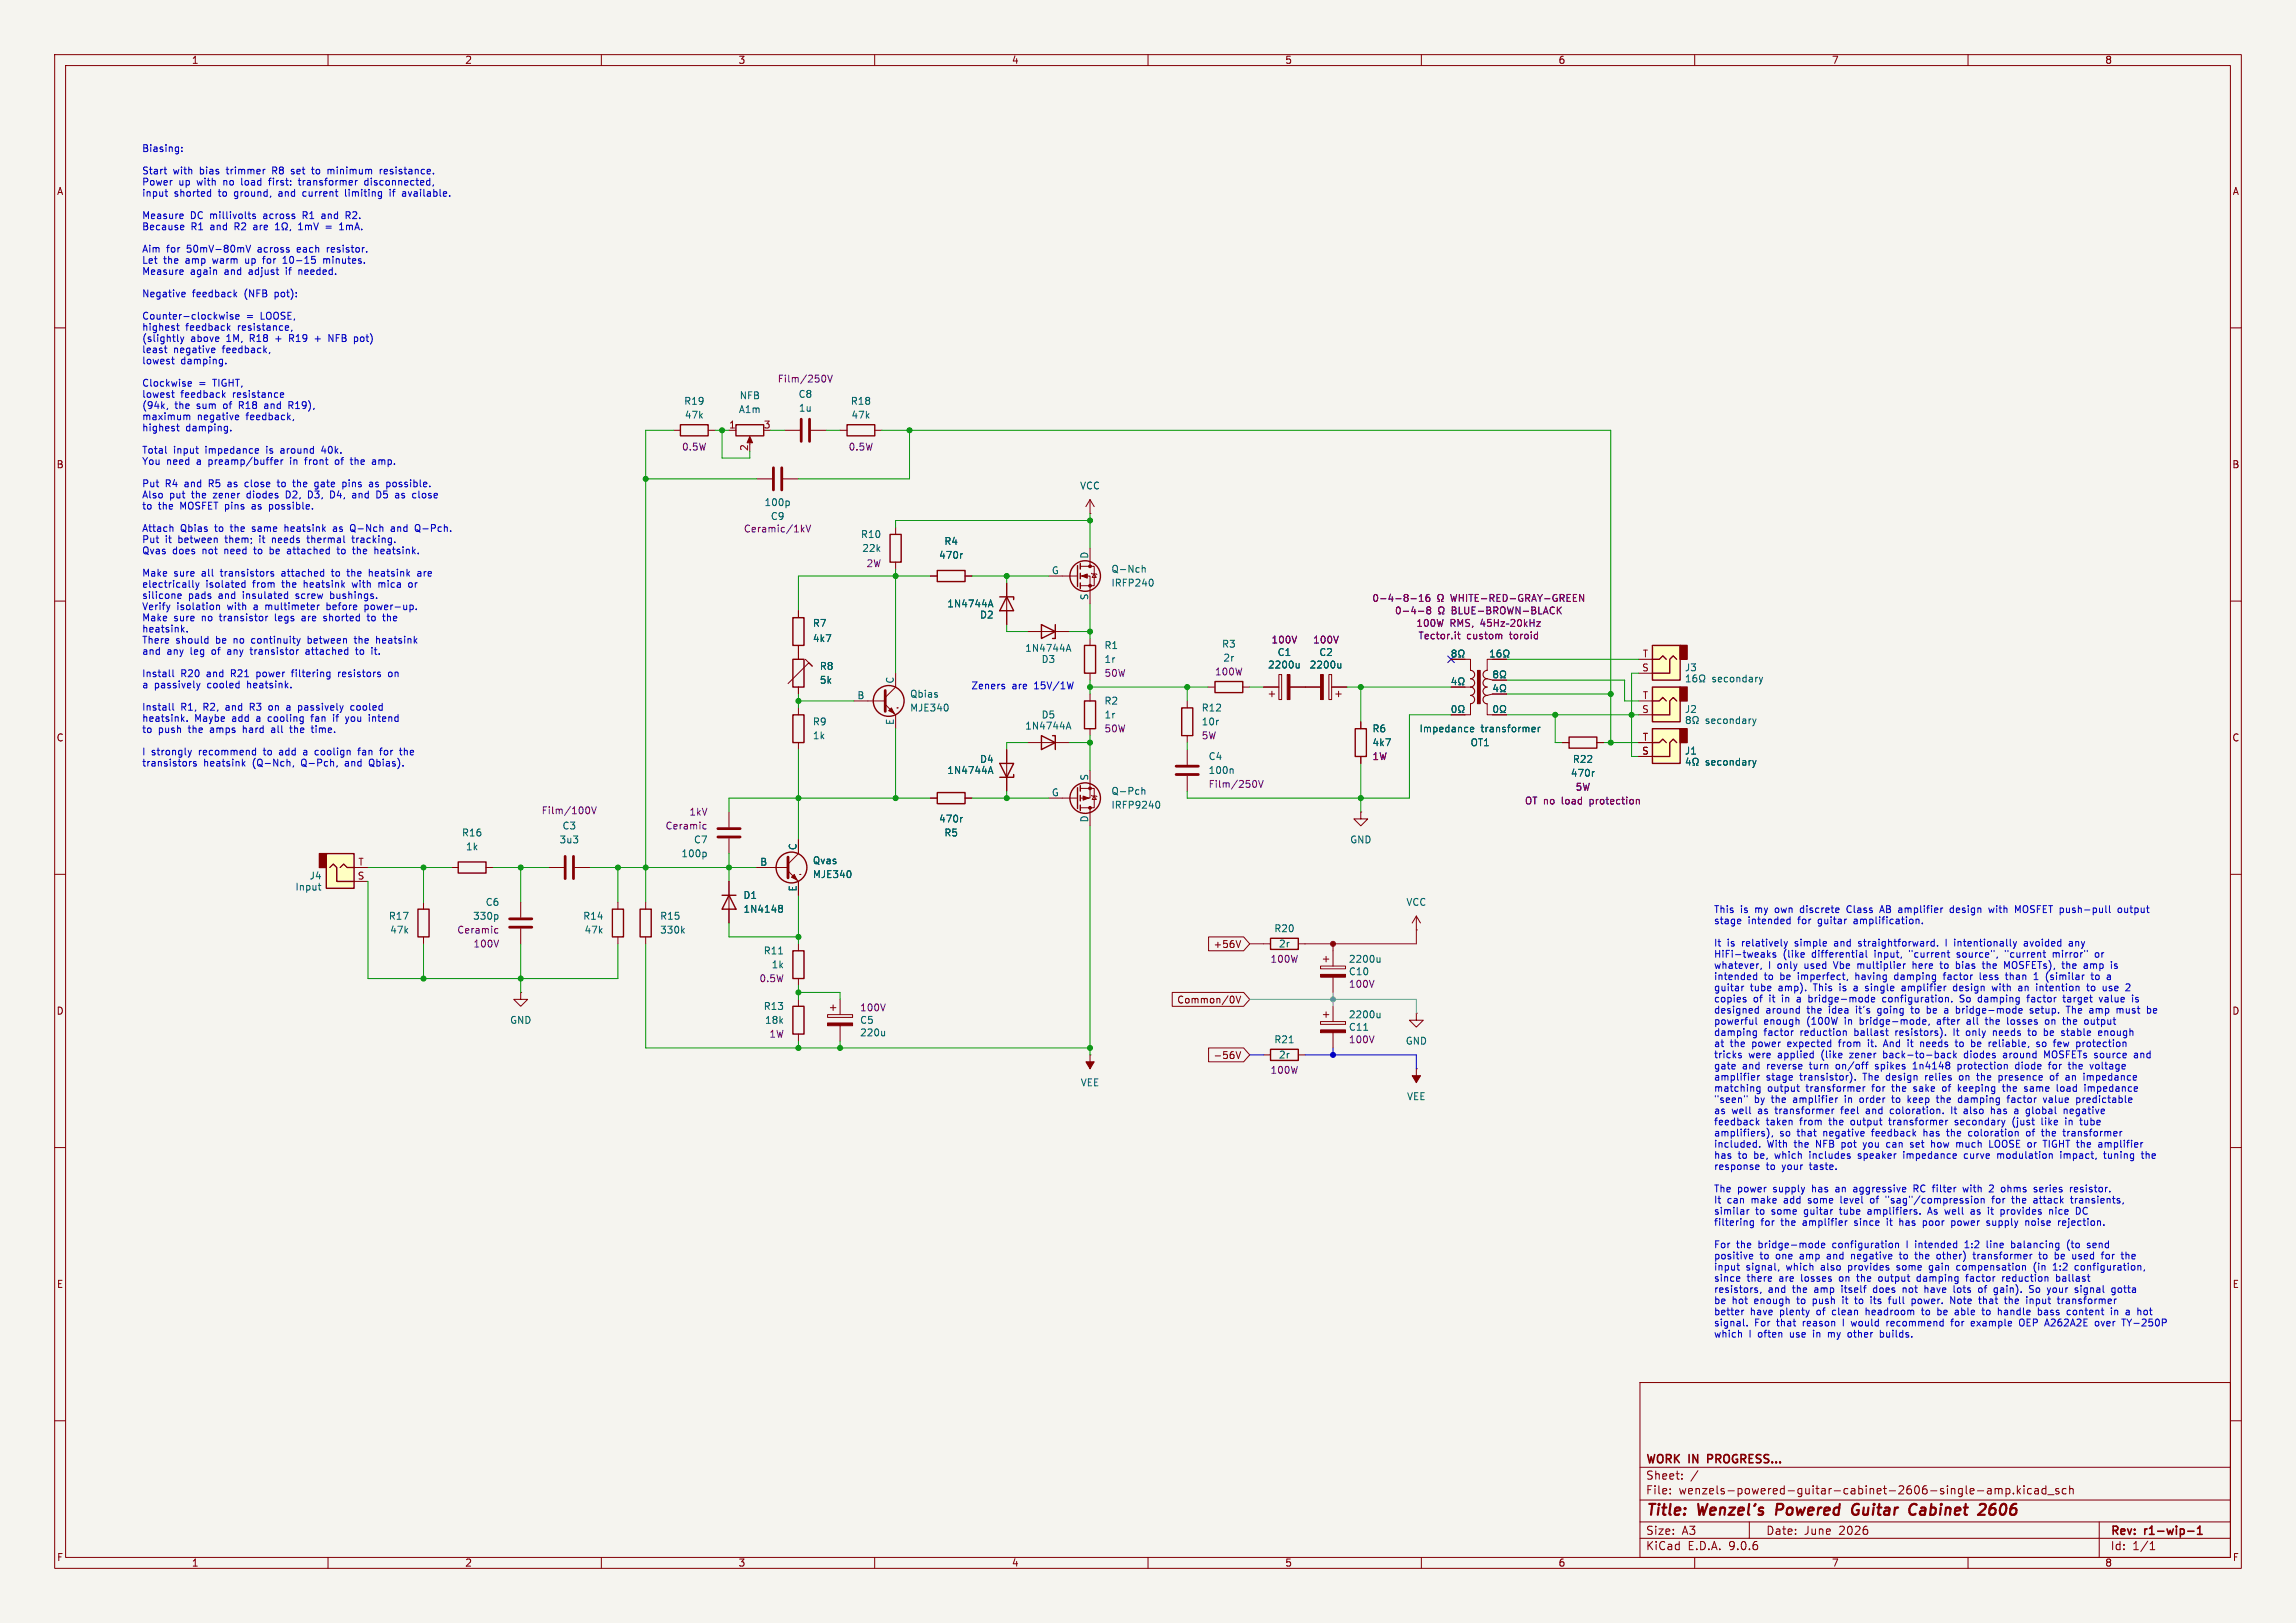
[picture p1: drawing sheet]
<svg xmlns="http://www.w3.org/2000/svg" width="420mm" height="297mm" viewBox="0 0 420 297" stroke-linecap="round" stroke-linejoin="round" font-family="sans-serif">
<defs><g id="words">
<g font-size="2.8" fill="#840000">
<text x="301" y="277.9">Title:</text>
<text x="325.7" y="277.9">Powered</text>
<text x="340.4" y="277.9">Guitar</text>
<text x="351.7" y="277.9">Cabinet</text>
<text x="365.3" y="277.9">2606</text>
</g>
<g font-size="2.1" fill="#840000">
<text x="301" y="268.2">WORK IN</text>
<text x="313" y="268.2">PROGRESS...</text>
<text x="301" y="273.7">File:</text>
<text x="301" y="271">Sheet:</text>
<text x="307.1" y="273.7">wenzels-powered-guitar-cabinet-2606-single-amp.kicad_sch</text>
<text x="301" y="281.1">Size:</text>
<text x="307.6" y="281.1">A3</text>
<text x="323" y="281.1">Date:</text>
<text x="330" y="281.1">June</text>
<text x="336.4" y="281.1">2026</text>
<text x="386" y="281.3">Rev:</text>
<text x="392.4" y="281.3">r1-wip-1</text>
<text x="301" y="283.9">KiCad</text>
<text x="308.7" y="283.9">E.D.A.</text>
<text x="316.3" y="283.9">9.0.6</text>
<text x="386" y="283.9">Id:</text>
<text x="390.1" y="283.9">1/1</text>
</g>
<g font-size="1.8" fill="#840000">
<text x="35" y="11.9">1</text>
<text x="85" y="11.9">2</text>
<text x="135" y="11.9">3</text>
<text x="185" y="11.9">4</text>
<text x="235" y="11.9">5</text>
<text x="285" y="11.9">6</text>
<text x="335" y="11.9">7</text>
<text x="385" y="11.9">8</text>
<text x="10.3" y="35.9">A</text>
<text x="408.3" y="35.9">A</text>
<text x="10.3" y="85.9">B</text>
<text x="408.2" y="85.9">B</text>
<text x="10.3" y="135.9">C</text>
<text x="408.2" y="135.9">C</text>
<text x="221.9" y="173.7">+56V</text>
<text x="10.3" y="185.9">D</text>
<text x="215.2" y="183.8">Common/0V</text>
<text x="408.2" y="185.9">D</text>
<text x="221.9" y="194">-56V</text>
<text x="10.3" y="235.9">E</text>
<text x="408.3" y="235.9">E</text>
<text x="10.3" y="285.9">F</text>
<text x="35" y="286.9">1</text>
<text x="85" y="286.9">2</text>
<text x="135" y="286.9">3</text>
<text x="185" y="286.9">4</text>
<text x="235" y="286.9">5</text>
<text x="285" y="286.9">6</text>
<text x="335" y="286.9">7</text>
<text x="385" y="286.9">8</text>
<text x="408.3" y="285.9">F</text>
</g>
<g font-size="1.8" fill="#0000c2">
<text x="25.9" y="28.1">Biasing:</text>
<text x="25.9" y="32.2">Start</text>
<text x="25.9" y="34.3">Power</text>
<text x="31.7" y="32.2">with</text>
<text x="32.7" y="34.3">up</text>
<text x="36.2" y="34.3">with</text>
<text x="36.7" y="32.2">bias</text>
<text x="41.2" y="34.3">no</text>
<text x="41.8" y="32.2">trimmer</text>
<text x="44.6" y="34.3">load</text>
<text x="49.9" y="34.3">first:</text>
<text x="50.3" y="32.2">R8</text>
<text x="54" y="32.2">set</text>
<text x="55.6" y="34.3">transformer</text>
<text x="58" y="32.2">to</text>
<text x="61" y="32.2">minimum</text>
<text x="67.8" y="34.3">disconnected,</text>
<text x="70.8" y="32.2">resistance.</text>
<text x="25.9" y="36.3">input</text>
<text x="25.9" y="40.4">Measure</text>
<text x="31.9" y="36.3">shorted</text>
<text x="34.8" y="40.4">DC millivolts</text>
<text x="40.1" y="36.3">to</text>
<text x="43.1" y="36.3">ground,</text>
<text x="48.5" y="40.4">across</text>
<text x="51.5" y="36.3">and</text>
<text x="55.9" y="40.4">R1</text>
<text x="56.1" y="36.3">current</text>
<text x="59.5" y="40.4">and</text>
<text x="64" y="36.3">limiting</text>
<text x="64.1" y="40.4">R2.</text>
<text x="72.4" y="36.3">if</text>
<text x="74.9" y="36.3">available.</text>
<text x="25.9" y="42.5">Because</text>
<text x="25.9" y="46.5">Aim</text>
<text x="30.5" y="46.5">for</text>
<text x="34.3" y="46.5">50mV-80mV</text>
<text x="34.9" y="42.5">R1</text>
<text x="38.6" y="42.5">and</text>
<text x="43.2" y="42.5">R2</text>
<text x="46.9" y="42.5">are</text>
<text x="47.4" y="46.5">across</text>
<text x="54.8" y="46.5">each</text>
<text x="55.5" y="42.5">1mV</text>
<text x="60.5" y="46.5">resistor.</text>
<text x="63.4" y="42.5">1mA.</text>
<text x="25.9" y="48.6">Let</text>
<text x="25.9" y="50.6">Measure</text>
<text x="29.9" y="48.6">the</text>
<text x="34.1" y="48.6">amp</text>
<text x="34.8" y="50.6">again</text>
<text x="39.2" y="48.6">warm</text>
<text x="41.2" y="50.6">and</text>
<text x="45.3" y="48.6">up</text>
<text x="45.8" y="50.6">adjust</text>
<text x="48.8" y="48.6">for</text>
<text x="52.6" y="48.6">10-15</text>
<text x="52.8" y="50.6">if</text>
<text x="55.3" y="50.6">needed.</text>
<text x="60.2" y="48.6">minutes.</text>
<text x="25.9" y="54.7">Negative</text>
<text x="25.9" y="58.8">Counter-clockwise</text>
<text x="35.2" y="54.7">feedback</text>
<text x="44.8" y="54.7">(NFB</text>
<text x="45" y="58.8">=</text>
<text x="47.8" y="58.8">LOOSE,</text>
<text x="50.5" y="54.7">pot):</text>
<text x="25.9" y="60.9">highest</text>
<text x="25.9" y="62.9">(slightly</text>
<text x="25.9" y="64.9">least</text>
<text x="31.7" y="64.9">negative</text>
<text x="34" y="60.9">feedback</text>
<text x="34.9" y="62.9">above</text>
<text x="40.8" y="64.9">feedback,</text>
<text x="41.6" y="62.9">1M,</text>
<text x="43.6" y="60.9">resistance,</text>
<text x="46" y="62.9">R18</text>
<text x="50.9" y="62.9">+</text>
<text x="53.6" y="62.9">R19</text>
<text x="58.5" y="62.9">+</text>
<text x="61.2" y="62.9">NFB</text>
<text x="66.1" y="62.9">pot)</text>
<text x="25.9" y="67">lowest</text>
<text x="25.9" y="71.1">Clockwise</text>
<text x="33.1" y="67">damping.</text>
<text x="36.3" y="71.1">=</text>
<text x="39.1" y="71.1">TIGHT,</text>
<text x="25.9" y="73.1">lowest</text>
<text x="25.9" y="75.2">(94k,</text>
<text x="25.9" y="77.2">maximum</text>
<text x="32" y="75.2">the</text>
<text x="33.1" y="73.1">feedback</text>
<text x="36.1" y="77.2">negative</text>
<text x="36.1" y="75.2">sum</text>
<text x="41.2" y="75.2">of</text>
<text x="42.7" y="73.1">resistance</text>
<text x="44.2" y="75.2">R18</text>
<text x="45.2" y="77.2">feedback,</text>
<text x="49.1" y="75.2">and</text>
<text x="53.7" y="75.2">R19),</text>
<text x="25.9" y="79.3">highest</text>
<text x="25.9" y="83.4">Total</text>
<text x="31.7" y="83.4">input</text>
<text x="34" y="79.3">damping.</text>
<text x="37.7" y="83.4">impedance</text>
<text x="49" y="83.4">is</text>
<text x="51.8" y="83.4">around</text>
<text x="59.5" y="83.4">40k.</text>
<text x="25.9" y="85.4">You</text>
<text x="25.9" y="89.5">Put</text>
<text x="30.2" y="89.5">R4</text>
<text x="30.5" y="85.4">need</text>
<text x="33.9" y="89.5">and</text>
<text x="36.1" y="85.4">a</text>
<text x="38.4" y="85.4">preamp/buffer</text>
<text x="38.5" y="89.5">R5</text>
<text x="42.1" y="89.5">as</text>
<text x="45.5" y="89.5">close</text>
<text x="51.7" y="89.5">to</text>
<text x="53.6" y="85.4">in</text>
<text x="54.7" y="89.5">the</text>
<text x="56.5" y="85.4">front</text>
<text x="58.9" y="89.5">gate</text>
<text x="62.2" y="85.4">of</text>
<text x="64.1" y="89.5">pins</text>
<text x="65.2" y="85.4">the</text>
<text x="69.2" y="89.5">as</text>
<text x="69.4" y="85.4">amp.</text>
<text x="72.6" y="89.5">possible.</text>
<text x="25.9" y="91.5">Also</text>
<text x="25.9" y="93.6">to</text>
<text x="29" y="93.6">the</text>
<text x="31" y="91.5">put</text>
<text x="33.1" y="93.6">MOSFET pins</text>
<text x="35.2" y="91.5">the</text>
<text x="39.3" y="91.5">zener</text>
<text x="45.6" y="91.5">diodes</text>
<text x="46.6" y="93.6">as</text>
<text x="49.9" y="93.6">possible.</text>
<text x="53" y="91.5">D2,</text>
<text x="57.2" y="91.5">D3,</text>
<text x="61.5" y="91.5">D4,</text>
<text x="65.8" y="91.5">and</text>
<text x="70.4" y="91.5">D5</text>
<text x="74" y="91.5">as</text>
<text x="77.4" y="91.5">close</text>
<text x="25.9" y="97.7">Attach</text>
<text x="25.9" y="99.7">Put</text>
<text x="25.9" y="101.8">Qvas</text>
<text x="30.2" y="99.7">it</text>
<text x="31.6" y="101.8">does</text>
<text x="32.7" y="99.7">between</text>
<text x="33" y="97.7">Qbias</text>
<text x="37.1" y="101.8">not</text>
<text x="39.4" y="97.7">to</text>
<text x="41.3" y="101.8">need</text>
<text x="41.5" y="99.7">them;</text>
<text x="42.5" y="97.7">the</text>
<text x="46.6" y="97.7">same</text>
<text x="47" y="101.8">to</text>
<text x="47.9" y="99.7">it</text>
<text x="50" y="101.8">be</text>
<text x="50.4" y="99.7">needs</text>
<text x="52.7" y="97.7">heatsink</text>
<text x="53.4" y="101.8">attached</text>
<text x="57.1" y="99.7">thermal</text>
<text x="61.8" y="97.7">as</text>
<text x="62.8" y="101.8">to</text>
<text x="65.2" y="97.7">Q-Nch</text>
<text x="65.6" y="99.7">tracking.</text>
<text x="65.9" y="101.8">the</text>
<text x="70" y="101.8">heatsink.</text>
<text x="72.8" y="97.7">and</text>
<text x="77.4" y="97.7">Q-Pch.</text>
<text x="25.9" y="105.8">Make</text>
<text x="25.9" y="107.9">electrically</text>
<text x="31.8" y="105.8">sure</text>
<text x="37" y="105.8">all</text>
<text x="37.7" y="107.9">isolated</text>
<text x="40.7" y="105.8">transistors</text>
<text x="46.4" y="107.9">from</text>
<text x="51.9" y="107.9">the</text>
<text x="52" y="105.8">attached</text>
<text x="56.1" y="107.9">heatsink</text>
<text x="61.4" y="105.8">to</text>
<text x="64.4" y="105.8">the</text>
<text x="65.1" y="107.9">with</text>
<text x="68.6" y="105.8">heatsink</text>
<text x="70.1" y="107.9">mica</text>
<text x="75.8" y="107.9">or</text>
<text x="77.7" y="105.8">are</text>
<text x="25.9" y="109.9">silicone</text>
<text x="25.9" y="112">Verify</text>
<text x="32.3" y="112">isolation</text>
<text x="34.5" y="109.9">pads</text>
<text x="40.1" y="109.9">and</text>
<text x="41.7" y="112">with</text>
<text x="44.7" y="109.9">insulated</text>
<text x="46.7" y="112">a</text>
<text x="49" y="112">multimeter</text>
<text x="54.6" y="109.9">screw</text>
<text x="60.4" y="112">before</text>
<text x="61.1" y="109.9">bushings.</text>
<text x="67.6" y="112">power-up.</text>
<text x="25.9" y="114">Make</text>
<text x="25.9" y="116.1">heatsink.</text>
<text x="25.9" y="118.1">There</text>
<text x="31.8" y="114">sure</text>
<text x="32.2" y="118.1">should</text>
<text x="37" y="114">no</text>
<text x="39.6" y="118.1">be</text>
<text x="40.5" y="114">transistor</text>
<text x="43" y="118.1">no</text>
<text x="46.5" y="118.1">continuity</text>
<text x="50.8" y="114">legs</text>
<text x="55.9" y="114">are</text>
<text x="57" y="118.1">between</text>
<text x="60.1" y="114">shorted</text>
<text x="65.8" y="118.1">the</text>
<text x="68.3" y="114">to</text>
<text x="69.9" y="118.1">heatsink</text>
<text x="71.4" y="114">the</text>
<text x="25.9" y="120.2">and</text>
<text x="25.9" y="124.2">Install</text>
<text x="30.5" y="120.2">any</text>
<text x="33.1" y="124.2">R20</text>
<text x="35" y="120.2">leg</text>
<text x="37.9" y="124.2">and</text>
<text x="39" y="120.2">of</text>
<text x="42.1" y="120.2">any</text>
<text x="42.5" y="124.2">R21</text>
<text x="46.5" y="120.2">transistor</text>
<text x="47.4" y="124.2">power</text>
<text x="54.1" y="124.2">filtering</text>
<text x="56.8" y="120.2">attached</text>
<text x="62.7" y="124.2">resistors</text>
<text x="66.2" y="120.2">to</text>
<text x="69.3" y="120.2">it.</text>
<text x="72.1" y="124.2">on</text>
<text x="25.9" y="126.3">a</text>
<text x="25.9" y="130.4">Install</text>
<text x="28.2" y="126.3">passively</text>
<text x="33.1" y="130.4">R1,</text>
<text x="37.3" y="130.4">R2,</text>
<text x="38" y="126.3">cooled</text>
<text x="41.6" y="130.4">and</text>
<text x="45.5" y="126.3">heatsink.</text>
<text x="46.2" y="130.4">R3</text>
<text x="49.8" y="130.4">on</text>
<text x="53.3" y="130.4">a</text>
<text x="55.6" y="130.4">passively</text>
<text x="65.5" y="130.4">cooled</text>
<text x="177.6" y="126.3">Zeners</text>
<text x="185.1" y="126.3">are</text>
<text x="189.3" y="126.3">15V/1W</text>
<text x="25.9" y="132.4">heatsink.</text>
<text x="25.9" y="134.5">to</text>
<text x="29" y="134.5">push</text>
<text x="34.6" y="134.5">the</text>
<text x="35.6" y="132.4">Maybe</text>
<text x="38.7" y="134.5">amps</text>
<text x="42.6" y="132.4">add</text>
<text x="44.9" y="134.5">hard</text>
<text x="47.2" y="132.4">a</text>
<text x="49.5" y="132.4">cooling</text>
<text x="50.3" y="134.5">all</text>
<text x="54" y="134.5">the</text>
<text x="57.6" y="132.4">fan</text>
<text x="58.1" y="134.5">time.</text>
<text x="61.8" y="132.4">if</text>
<text x="64.3" y="132.4">you</text>
<text x="68.8" y="132.4">intend</text>
<text x="25.9" y="138.6">I</text>
<text x="25.9" y="140.6">transistors</text>
<text x="27.7" y="138.6">strongly</text>
<text x="36.5" y="138.6">recommend</text>
<text x="37.2" y="140.6">heatsink</text>
<text x="46.3" y="140.6">(Q-Nch,</text>
<text x="48.5" y="138.6">to</text>
<text x="51.6" y="138.6">add</text>
<text x="55.4" y="140.6">Q-Pch,</text>
<text x="56.2" y="138.6">a</text>
<text x="58.5" y="138.6">coolign</text>
<text x="63.6" y="140.6">and</text>
<text x="66.6" y="138.6">fan</text>
<text x="68.2" y="140.6">Qbias).</text>
<text x="70.8" y="138.6">for</text>
<text x="74.7" y="138.6">the</text>
<text x="313.4" y="167.2">This</text>
<text x="318.4" y="167.2">is</text>
<text x="321.2" y="167.2">my</text>
<text x="325" y="167.2">own</text>
<text x="329.8" y="167.2">discrete</text>
<text x="338.5" y="167.2">Class</text>
<text x="344.8" y="167.2">AB amplifier</text>
<text x="358" y="167.2">design</text>
<text x="365.3" y="167.2">with</text>
<text x="370.3" y="167.2">MOSFET push-pull</text>
<text x="389.5" y="167.2">output</text>
<text x="313.4" y="169.2">stage</text>
<text x="313.4" y="173.3">It</text>
<text x="315.9" y="173.3">is</text>
<text x="318.7" y="173.3">relatively</text>
<text x="319.7" y="169.2">intended</text>
<text x="328.6" y="173.3">simple</text>
<text x="329" y="169.2">for</text>
<text x="332.9" y="169.2">guitar</text>
<text x="336" y="173.3">and</text>
<text x="339.6" y="169.2">amplification.</text>
<text x="340.6" y="173.3">straightforward.</text>
<text x="358.6" y="173.3">intentionally</text>
<text x="371.5" y="173.3">avoided</text>
<text x="380" y="173.3">any</text>
<text x="313.4" y="175.3">HiFi-tweaks</text>
<text x="313.4" y="177.4">whatever,</text>
<text x="313.4" y="179.4">intended</text>
<text x="322.7" y="179.4">to</text>
<text x="323.5" y="177.4">I</text>
<text x="325.3" y="177.4">only</text>
<text x="325.8" y="179.4">be</text>
<text x="326.2" y="175.3">(like</text>
<text x="329.2" y="179.4">imperfect,</text>
<text x="330.4" y="177.4">used</text>
<text x="331.6" y="175.3">differential</text>
<text x="336" y="177.4">Vbe</text>
<text x="339.9" y="179.4">having</text>
<text x="340.5" y="177.4">multiplier</text>
<text x="343.2" y="175.3">input,</text>
<text x="347.2" y="179.4">damping</text>
<text x="349.7" y="175.3">&quot;current</text>
<text x="350.8" y="177.4">here</text>
<text x="356" y="177.4">to</text>
<text x="356.4" y="179.4">factor</text>
<text x="358.7" y="175.3">source&quot;,</text>
<text x="359.1" y="177.4">bias</text>
<text x="363.2" y="179.4">less</text>
<text x="364.2" y="177.4">the</text>
<text x="367.7" y="175.3">&quot;current</text>
<text x="368.2" y="179.4">than</text>
<text x="368.3" y="177.4">MOSFETs),</text>
<text x="373.6" y="179.4">1</text>
<text x="375.9" y="179.4">(similar</text>
<text x="376.6" y="175.3">mirror&quot;</text>
<text x="379.2" y="177.4">the</text>
<text x="383.3" y="177.4">amp</text>
<text x="384.5" y="179.4">to</text>
<text x="384.5" y="175.3">or</text>
<text x="313.4" y="181.5">guitar</text>
<text x="313.4" y="183.5">copies</text>
<text x="313.4" y="185.6">designed</text>
<text x="320.2" y="181.5">tube</text>
<text x="320.7" y="183.5">of</text>
<text x="323" y="185.6">around</text>
<text x="323.8" y="183.5">it</text>
<text x="325.5" y="181.5">amp).</text>
<text x="326.3" y="183.5">in</text>
<text x="329.2" y="183.5">a</text>
<text x="330.7" y="185.6">the</text>
<text x="331.5" y="183.5">bridge-mode</text>
<text x="332.1" y="181.5">This</text>
<text x="334.8" y="185.6">idea</text>
<text x="337" y="181.5">is</text>
<text x="339.8" y="181.5">a</text>
<text x="340" y="185.6">it's</text>
<text x="342.1" y="181.5">single</text>
<text x="344.1" y="185.6">going</text>
<text x="345.3" y="183.5">configuration.</text>
<text x="349" y="181.5">amplifier</text>
<text x="350.5" y="185.6">to</text>
<text x="353.6" y="185.6">be</text>
<text x="357" y="185.6">a</text>
<text x="358.6" y="181.5">design</text>
<text x="359.3" y="185.6">bridge-mode</text>
<text x="359.6" y="183.5">So</text>
<text x="363.1" y="183.5">damping</text>
<text x="365.9" y="181.5">with</text>
<text x="370.9" y="181.5">an</text>
<text x="372.4" y="183.5">factor</text>
<text x="373" y="185.6">setup.</text>
<text x="374.4" y="181.5">intention</text>
<text x="379.1" y="183.5">target</text>
<text x="380" y="185.6">The</text>
<text x="383.9" y="181.5">to</text>
<text x="384.3" y="185.6">amp</text>
<text x="385.9" y="183.5">value</text>
<text x="387" y="181.5">use</text>
<text x="389.5" y="185.6">must</text>
<text x="313.4" y="187.6">powerful</text>
<text x="313.4" y="189.7">damping</text>
<text x="313.4" y="191.7">at</text>
<text x="316.5" y="191.7">the</text>
<text x="320.6" y="191.7">power</text>
<text x="322.6" y="189.7">factor</text>
<text x="322.7" y="187.6">enough</text>
<text x="327.3" y="191.7">expected</text>
<text x="329.4" y="189.7">reduction</text>
<text x="330.7" y="187.6">(100W</text>
<text x="336.9" y="191.7">from</text>
<text x="337.8" y="187.6">in</text>
<text x="339.5" y="189.7">ballast</text>
<text x="340.7" y="187.6">bridge-mode,</text>
<text x="342.4" y="191.7">it.</text>
<text x="345.5" y="191.7">And</text>
<text x="347.2" y="189.7">resistors).</text>
<text x="350.1" y="191.7">it</text>
<text x="352.6" y="191.7">needs</text>
<text x="355" y="187.6">after</text>
<text x="358.1" y="189.7">It</text>
<text x="359.2" y="191.7">to</text>
<text x="360.6" y="189.7">only</text>
<text x="360.7" y="187.6">all</text>
<text x="362.3" y="191.7">be</text>
<text x="364.3" y="187.6">the</text>
<text x="365.7" y="189.7">needs</text>
<text x="365.7" y="191.7">reliable,</text>
<text x="368.5" y="187.6">losses</text>
<text x="372.3" y="189.7">to</text>
<text x="374.7" y="191.7">so</text>
<text x="375.4" y="189.7">be</text>
<text x="375.6" y="187.6">on</text>
<text x="378" y="191.7">few</text>
<text x="378.8" y="189.7">stable</text>
<text x="379.1" y="187.6">the</text>
<text x="382.3" y="191.7">protection</text>
<text x="383.2" y="187.6">output</text>
<text x="385.8" y="189.7">enough</text>
<text x="313.4" y="193.7">tricks</text>
<text x="313.4" y="195.8">gate</text>
<text x="313.4" y="197.8">amplifier</text>
<text x="318.7" y="195.8">and</text>
<text x="319.9" y="193.7">were</text>
<text x="323.1" y="197.8">stage</text>
<text x="323.3" y="195.8">reverse</text>
<text x="325.3" y="193.7">applied</text>
<text x="329.4" y="197.8">transistor).</text>
<text x="331.3" y="195.8">turn</text>
<text x="333.5" y="193.7">(like</text>
<text x="336.3" y="195.8">on/off</text>
<text x="338.9" y="193.7">zener</text>
<text x="341.1" y="197.8">The</text>
<text x="343.7" y="195.8">spikes</text>
<text x="345.2" y="193.7">back-to-back</text>
<text x="345.5" y="197.8">design</text>
<text x="350.8" y="195.8">1n4148</text>
<text x="352.9" y="197.8">relies</text>
<text x="359.2" y="195.8">protection</text>
<text x="359.3" y="197.8">on</text>
<text x="360.2" y="193.7">diodes</text>
<text x="362.8" y="197.8">the</text>
<text x="366.9" y="197.8">presence</text>
<text x="367.5" y="193.7">around</text>
<text x="370" y="195.8">diode</text>
<text x="375.2" y="193.7">MOSFETs source</text>
<text x="376.3" y="195.8">for</text>
<text x="376.5" y="197.8">of</text>
<text x="379.6" y="197.8">an</text>
<text x="380.1" y="195.8">the</text>
<text x="383" y="197.8">impedance</text>
<text x="384.3" y="195.8">voltage</text>
<text x="392.1" y="193.7">and</text>
<text x="313.4" y="199.9">matching</text>
<text x="313.4" y="201.9">&quot;seen&quot;</text>
<text x="313.4" y="204">as</text>
<text x="316.8" y="204">well</text>
<text x="320.9" y="201.9">by</text>
<text x="321.7" y="204">as</text>
<text x="323.3" y="199.9">output</text>
<text x="324.2" y="201.9">the</text>
<text x="325.1" y="204">transformer</text>
<text x="328.3" y="201.9">amplifier</text>
<text x="330.5" y="199.9">transformer</text>
<text x="337.3" y="204">feel</text>
<text x="338" y="201.9">in</text>
<text x="340.9" y="201.9">order</text>
<text x="342" y="204">and</text>
<text x="342.8" y="199.9">for</text>
<text x="346.6" y="199.9">the</text>
<text x="346.6" y="204">coloration.</text>
<text x="347" y="201.9">to</text>
<text x="350.1" y="201.9">keep</text>
<text x="350.7" y="199.9">sake</text>
<text x="355.6" y="201.9">the</text>
<text x="356.2" y="199.9">of</text>
<text x="358" y="204">It</text>
<text x="359.2" y="199.9">keeping</text>
<text x="359.7" y="201.9">damping</text>
<text x="360.5" y="204">also</text>
<text x="365.7" y="204">has</text>
<text x="367.7" y="199.9">the</text>
<text x="368.9" y="201.9">factor</text>
<text x="370.2" y="204">a</text>
<text x="371.8" y="199.9">same</text>
<text x="372.5" y="204">global</text>
<text x="375.7" y="201.9">value</text>
<text x="377.9" y="199.9">load</text>
<text x="379.6" y="204">negative</text>
<text x="381.9" y="201.9">predictable</text>
<text x="383.2" y="199.9">impedance</text>
<text x="313.4" y="206">feedback</text>
<text x="313.4" y="208.1">amplifiers),</text>
<text x="323.1" y="206">taken</text>
<text x="325.6" y="208.1">so</text>
<text x="328.9" y="208.1">that</text>
<text x="329.4" y="206">from</text>
<text x="333.8" y="208.1">negative</text>
<text x="334.9" y="206">the</text>
<text x="339" y="206">output</text>
<text x="342.9" y="208.1">feedback</text>
<text x="346.3" y="206">transformer</text>
<text x="352.6" y="208.1">has</text>
<text x="357" y="208.1">the</text>
<text x="358.5" y="206">secondary</text>
<text x="361.2" y="208.1">coloration</text>
<text x="369.2" y="206">(just</text>
<text x="372" y="208.1">of</text>
<text x="374.8" y="206">like</text>
<text x="375" y="208.1">the</text>
<text x="379.1" y="208.1">transformer</text>
<text x="379.3" y="206">in</text>
<text x="382.2" y="206">tube</text>
<text x="313.4" y="210.1">included.</text>
<text x="313.4" y="212.1">has</text>
<text x="313.4" y="214.2">response</text>
<text x="317.9" y="212.1">to</text>
<text x="321" y="212.1">be,</text>
<text x="323.1" y="214.2">to</text>
<text x="323.3" y="210.1">With</text>
<text x="325" y="212.1">which</text>
<text x="326.1" y="214.2">your</text>
<text x="328.4" y="210.1">the</text>
<text x="331.3" y="214.2">taste.</text>
<text x="331.5" y="212.1">includes</text>
<text x="332.5" y="210.1">NFB</text>
<text x="337.4" y="210.1">pot</text>
<text x="340.6" y="212.1">speaker</text>
<text x="341.5" y="210.1">you</text>
<text x="346" y="210.1">can</text>
<text x="349.1" y="212.1">impedance</text>
<text x="350.5" y="210.1">set</text>
<text x="354.6" y="210.1">how</text>
<text x="359.4" y="210.1">much</text>
<text x="360.4" y="212.1">curve</text>
<text x="365.6" y="210.1">LOOSE or</text>
<text x="366.6" y="212.1">modulation</text>
<text x="375.9" y="210.1">TIGHT the</text>
<text x="378.4" y="212.1">impact,</text>
<text x="386.4" y="210.1">amplifier</text>
<text x="386.6" y="212.1">tuning</text>
<text x="393.7" y="212.1">the</text>
<text x="313.4" y="218.3">The</text>
<text x="313.4" y="220.3">It</text>
<text x="315.9" y="220.3">can</text>
<text x="317.8" y="218.3">power</text>
<text x="320.5" y="220.3">make</text>
<text x="324.5" y="218.3">supply</text>
<text x="326.6" y="220.3">add</text>
<text x="331.2" y="220.3">some</text>
<text x="331.8" y="218.3">has</text>
<text x="336.3" y="218.3">an</text>
<text x="337.4" y="220.3">level</text>
<text x="339.7" y="218.3">aggressive</text>
<text x="343" y="220.3">of</text>
<text x="346.1" y="220.3">&quot;sag&quot;/compression</text>
<text x="350.9" y="218.3">RC filter</text>
<text x="360.4" y="218.3">with</text>
<text x="365.4" y="218.3">2</text>
<text x="365.7" y="220.3">for</text>
<text x="367.8" y="218.3">ohms</text>
<text x="369.6" y="220.3">the</text>
<text x="373.7" y="220.3">attack</text>
<text x="374" y="218.3">series</text>
<text x="380.7" y="220.3">transients,</text>
<text x="380.8" y="218.3">resistor.</text>
<text x="313.4" y="222.4">similar</text>
<text x="313.4" y="224.4">filtering</text>
<text x="321.1" y="222.4">to</text>
<text x="322.1" y="224.4">for</text>
<text x="324.2" y="222.4">some</text>
<text x="325.9" y="224.4">the</text>
<text x="330.1" y="224.4">amplifier</text>
<text x="330.3" y="222.4">guitar</text>
<text x="337" y="222.4">tube</text>
<text x="339.7" y="224.4">since</text>
<text x="342.3" y="222.4">amplifiers.</text>
<text x="345.8" y="224.4">it</text>
<text x="348.3" y="224.4">has</text>
<text x="352.8" y="224.4">poor</text>
<text x="353.6" y="222.4">As well</text>
<text x="358.2" y="224.4">power</text>
<text x="361.8" y="222.4">as</text>
<text x="364.9" y="224.4">supply</text>
<text x="365.2" y="222.4">it</text>
<text x="367.7" y="222.4">provides</text>
<text x="372.2" y="224.4">noise</text>
<text x="376.8" y="222.4">nice</text>
<text x="378.4" y="224.4">rejection.</text>
<text x="381.9" y="222.4">DC</text>
<text x="313.4" y="228.5">For</text>
<text x="313.4" y="230.5">positive</text>
<text x="313.4" y="232.6">input</text>
<text x="317.6" y="228.5">the</text>
<text x="319.4" y="232.6">signal,</text>
<text x="321.8" y="228.5">bridge-mode</text>
<text x="321.9" y="230.5">to</text>
<text x="325" y="230.5">one</text>
<text x="326.9" y="232.6">which</text>
<text x="329.5" y="230.5">amp</text>
<text x="333.4" y="232.6">also</text>
<text x="334.7" y="230.5">and</text>
<text x="335.5" y="228.5">configuration</text>
<text x="338.6" y="232.6">provides</text>
<text x="339.3" y="230.5">negative</text>
<text x="347.7" y="232.6">some</text>
<text x="348.4" y="230.5">to</text>
<text x="351" y="228.5">intended</text>
<text x="351.4" y="230.5">the</text>
<text x="353.8" y="232.6">gain</text>
<text x="355.6" y="230.5">other)</text>
<text x="359" y="232.6">compensation</text>
<text x="360.3" y="228.5">1:2</text>
<text x="362.5" y="230.5">transformer</text>
<text x="364.5" y="228.5">line</text>
<text x="369.2" y="228.5">balancing</text>
<text x="373.3" y="232.6">(in</text>
<text x="374.7" y="230.5">to</text>
<text x="377.1" y="232.6">1:2</text>
<text x="377.8" y="230.5">be</text>
<text x="379.6" y="228.5">(to</text>
<text x="381.2" y="230.5">used</text>
<text x="381.3" y="232.6">configuration,</text>
<text x="383.5" y="228.5">send</text>
<text x="386.8" y="230.5">for</text>
<text x="390.6" y="230.5">the</text>
<text x="313.4" y="234.6">since</text>
<text x="313.4" y="236.7">resistors,</text>
<text x="313.4" y="238.7">be</text>
<text x="316.8" y="238.7">hot</text>
<text x="319.6" y="234.6">there</text>
<text x="321" y="238.7">enough</text>
<text x="323.4" y="236.7">and</text>
<text x="325.6" y="234.6">are</text>
<text x="328.1" y="236.7">the</text>
<text x="329" y="238.7">to</text>
<text x="329.8" y="234.6">losses</text>
<text x="332.1" y="238.7">push</text>
<text x="332.2" y="236.7">amp</text>
<text x="336.9" y="234.6">on</text>
<text x="337.4" y="236.7">itself</text>
<text x="337.7" y="238.7">it</text>
<text x="340.2" y="238.7">to</text>
<text x="340.4" y="234.6">the</text>
<text x="343.3" y="238.7">its</text>
<text x="343.4" y="236.7">does</text>
<text x="344.5" y="234.6">output</text>
<text x="346.8" y="238.7">full</text>
<text x="348.9" y="236.7">not</text>
<text x="351.2" y="238.7">power.</text>
<text x="351.7" y="234.6">damping</text>
<text x="353.1" y="236.7">have</text>
<text x="358.5" y="238.7">Note</text>
<text x="358.7" y="236.7">lots</text>
<text x="361" y="234.6">factor</text>
<text x="363.4" y="236.7">of</text>
<text x="363.9" y="238.7">that</text>
<text x="366.4" y="236.7">gain).</text>
<text x="367.8" y="234.6">reduction</text>
<text x="368.9" y="238.7">the</text>
<text x="373" y="238.7">input</text>
<text x="373.1" y="236.7">So</text>
<text x="376.7" y="236.7">your</text>
<text x="377.8" y="234.6">ballast</text>
<text x="378.9" y="238.7">transformer</text>
<text x="381.9" y="236.7">signal</text>
<text x="388.8" y="236.7">gotta</text>
<text x="313.4" y="240.8">better</text>
<text x="313.4" y="242.8">signal.</text>
<text x="313.4" y="244.9">which</text>
<text x="319.9" y="244.9">I</text>
<text x="320.2" y="240.8">have</text>
<text x="321" y="242.8">For</text>
<text x="321.7" y="244.9">often</text>
<text x="325.2" y="242.8">that</text>
<text x="325.7" y="240.8">plenty</text>
<text x="327.7" y="244.9">use</text>
<text x="330.1" y="242.8">reason</text>
<text x="332.1" y="244.9">in</text>
<text x="332.6" y="240.8">of</text>
<text x="335.1" y="244.9">my</text>
<text x="335.7" y="240.8">clean</text>
<text x="338.9" y="244.9">other</text>
<text x="339.4" y="242.8">would</text>
<text x="342" y="240.8">headroom</text>
<text x="345" y="244.9">builds.</text>
<text x="346" y="242.8">recommend</text>
<text x="352.5" y="240.8">to</text>
<text x="355.5" y="240.8">be</text>
<text x="358" y="242.8">for</text>
<text x="358.9" y="240.8">able</text>
<text x="361.9" y="242.8">example</text>
<text x="364.1" y="240.8">to</text>
<text x="367.2" y="240.8">handle</text>
<text x="370.9" y="242.8">OEP A262A2E</text>
<text x="374.7" y="240.8">bass</text>
<text x="380.2" y="240.8">content</text>
<text x="385.2" y="242.8">over</text>
<text x="388.5" y="240.8">in</text>
<text x="390.3" y="242.8">TY-250P</text>
<text x="391.4" y="240.8">a</text>
<text x="393.7" y="240.8">hot</text>
</g>
<g font-size="1.8" fill="#840084">
<text x="142.2" y="70.2">Film/250V</text>
<text x="124.7" y="82.7">0.5W</text>
<text x="155.1" y="82.7">0.5W</text>
<text x="136" y="97.6">Ceramic/1kV</text>
<text x="158.4" y="104">2W</text>
<text x="250.9" y="110.3">0-4-8-16</text>
<text x="255.1" y="112.6">0-4-8</text>
<text x="262.9" y="110.3">þÿ!&amp;</text>
<text x="263" y="112.6">þÿ!&amp;</text>
<text x="265.5" y="110.3">WHITE-RED-GRAY-GREEN</text>
<text x="265.6" y="112.6">BLUE-BROWN-BLACK</text>
<text x="232.5" y="118">100V</text>
<text x="240.1" y="118">100V</text>
<text x="259" y="114.9">100W</text>
<text x="259.4" y="117.2">Tector.it</text>
<text x="265.2" y="114.9">RMS,</text>
<text x="268.3" y="117.2">custom</text>
<text x="276.3" y="117.2">toroid</text>
<text x="201.9" y="124.1">50W</text>
<text x="222.1" y="123.8">100W</text>
<text x="201.9" y="134.2">50W</text>
<text x="219.7" y="135.5">5W</text>
<text x="251" y="139.3">1W</text>
<text x="99" y="149.2">Film/100V</text>
<text x="126" y="149.5">1kV</text>
<text x="221" y="144.4">Film/250V</text>
<text x="278.8" y="147.4">OT no</text>
<text x="285.8" y="147.4">load</text>
<text x="288.1" y="144.9">5W</text>
<text x="291.1" y="147.4">protection</text>
<text x="121.6" y="152">Ceramic</text>
<text x="83.5" y="171">Ceramic</text>
<text x="86.5" y="173.6">100V</text>
<text x="138.8" y="179.9">0.5W</text>
<text x="232.3" y="176.4">100W</text>
<text x="157.2" y="185.3">100V</text>
<text x="246.6" y="180.9">100V</text>
<text x="140.6" y="190.1">1W</text>
<text x="246.6" y="191.1">100V</text>
<text x="232.3" y="196.7">100W</text>
</g>
<g font-size="1.8" fill="#006464">
<text x="125.1" y="74.3">R19</text>
<text x="125.2" y="76.8">47k</text>
<text x="135.1" y="75.8">A1m</text>
<text x="135.2" y="73.3">NFB</text>
<text x="146" y="73">C8</text>
<text x="146" y="75.5">1u</text>
<text x="155.5" y="74.3">R18</text>
<text x="155.7" y="76.8">47k</text>
<text x="197.5" y="89.8">VCC</text>
<text x="139.7" y="92.8">100p</text>
<text x="140.9" y="95.4">C9</text>
<text x="157.4" y="98.7">R10</text>
<text x="157.6" y="101.2">22k</text>
<text x="172.6" y="99.9">R4</text>
<text x="171.7" y="102.5">470r</text>
<text x="192.3" y="105.2">G</text>
<text x="199.1" y="102.3" transform="rotate(-90 199.1 102.3)">D</text>
<text x="203.2" y="107.5">IRFP240</text>
<text x="203.2" y="105">Q-Nch</text>
<text x="173.2" y="111.4">1N4744A</text>
<text x="179.2" y="113.4">D2</text>
<text x="199.1" y="109.9" transform="rotate(-90 199.1 109.9)">S</text>
<text x="148.6" y="114.9">R7</text>
<text x="148.6" y="117.7">4k7</text>
<text x="187.4" y="119.5">1N4744A</text>
<text x="201.9" y="119">R1</text>
<text x="223.4" y="118.7">R3</text>
<text x="149.9" y="122.8">R8</text>
<text x="149.9" y="125.3">5k</text>
<text x="163.6" y="125.2" transform="rotate(-90 163.6 125.2)">C</text>
<text x="190.4" y="121.5">D3</text>
<text x="201.9" y="121.5">1r</text>
<text x="223.7" y="121.3">2r</text>
<text x="231.9" y="122.5">2200u</text>
<text x="233.6" y="120.2">C1</text>
<text x="239.5" y="122.5">2200u</text>
<text x="241.2" y="120.2">C2</text>
<text x="308.1" y="123">J3</text>
<text x="313.2" y="125.1">secondary</text>
<text x="156.7" y="128">B</text>
<text x="166.4" y="130.4">MJE340</text>
<text x="166.4" y="127.9">Qbias</text>
<text x="190.4" y="131.7">D5</text>
<text x="201.9" y="129.1">R2</text>
<text x="201.9" y="131.7">1r</text>
<text x="219.7" y="130.4">R12</text>
<text x="308.1" y="130.7">J2</text>
<text x="148.6" y="132.9">R9</text>
<text x="148.6" y="135.5">1k</text>
<text x="163.6" y="132.8" transform="rotate(-90 163.6 132.8)">E</text>
<text x="187.4" y="133.7">1N4744A</text>
<text x="219.7" y="132.9">10r</text>
<text x="251" y="134.2">R6</text>
<text x="251" y="136.8">4k7</text>
<text x="259.6" y="134.2">Impedance</text>
<text x="268.9" y="136.8">OT1</text>
<text x="270.9" y="134.2">transformer</text>
<text x="311.9" y="132.7">secondary</text>
<text x="173.2" y="141.8">1N4744A</text>
<text x="179.2" y="139.8">D4</text>
<text x="199.1" y="142.9" transform="rotate(-90 199.1 142.9)">S</text>
<text x="221" y="139.3">C4</text>
<text x="221" y="141.8">100n</text>
<text x="287.3" y="142.3">470r</text>
<text x="287.6" y="139.8">R22</text>
<text x="308.1" y="138.3">J1</text>
<text x="311.9" y="140.3">secondary</text>
<text x="192.3" y="145.8">G</text>
<text x="203.2" y="145.6">Q-Pch</text>
<text x="203.2" y="148.2">IRFP9240</text>
<text x="84.4" y="153.3">R16</text>
<text x="85.1" y="155.8">1k</text>
<text x="102.3" y="154.5">3u3</text>
<text x="102.8" y="152">C3</text>
<text x="126.8" y="154.5">C7</text>
<text x="145.8" y="155.7" transform="rotate(-90 145.8 155.7)">C</text>
<text x="171.7" y="150.7">470r</text>
<text x="172.6" y="153.3">R5</text>
<text x="199.1" y="150.6" transform="rotate(-90 199.1 150.6)">D</text>
<text x="246.9" y="154.5">GND</text>
<text x="56.5" y="161.1">J4</text>
<text x="124.5" y="157.1">100p</text>
<text x="139" y="158.5">B</text>
<text x="148.6" y="160.9">MJE340</text>
<text x="148.6" y="158.3">Qvas</text>
<text x="53.9" y="163.2">Input</text>
<text x="88.7" y="166">C6</text>
<text x="135.9" y="164.7">D1</text>
<text x="135.9" y="167.2">1N4148</text>
<text x="145.8" y="163.2" transform="rotate(-90 145.8 163.2)">E</text>
<text x="257.2" y="166">VCC</text>
<text x="71" y="168.5">R17</text>
<text x="71.3" y="171">47k</text>
<text x="86.4" y="168.5">330p</text>
<text x="106.6" y="168.5">R14</text>
<text x="106.8" y="171">47k</text>
<text x="120.7" y="168.5">R15</text>
<text x="120.7" y="171">330k</text>
<text x="233" y="170.8">R20</text>
<text x="233.9" y="173.6">2r</text>
<text x="139.6" y="174.9">R11</text>
<text x="141.1" y="177.4">1k</text>
<text x="246.6" y="178.7">C10</text>
<text x="246.6" y="176.4">2200u</text>
<text x="139.6" y="185">R13</text>
<text x="93.2" y="187.6">GND</text>
<text x="139.9" y="187.6">18k</text>
<text x="157.2" y="187.6">C5</text>
<text x="157.2" y="189.8">220u</text>
<text x="233" y="191.1">R21</text>
<text x="246.6" y="188.8">C11</text>
<text x="246.6" y="186.5">2200u</text>
<text x="257" y="191.4">GND</text>
<text x="233.9" y="193.9">2r</text>
<text x="197.6" y="199">VEE</text>
<text x="257.3" y="201.5">VEE</text>
</g>
<g font-size="1.8" fill="#a90000">
<text x="133.3" y="78.5">1</text>
<text x="136.9" y="82.6" transform="rotate(-90 136.9 82.6)">2</text>
<text x="139.6" y="78.5">3</text>
<text x="300.3" y="122.9">S</text>
<text x="300.4" y="120.4">T</text>
<text x="300.3" y="130.6">S</text>
<text x="300.4" y="128">T</text>
<text x="300.4" y="135.6">T</text>
<text x="300.3" y="138.2">S</text>
<text x="65.3" y="161">S</text>
<text x="65.5" y="158.5">T</text>
</g>
</g></defs>
<path d="M0 0h420v297h-420z" fill="#f5f4ef" stroke="#f5f4ef" stroke-width=".18"/>
<g fill="none" stroke="#840000" stroke-width=".18">
<path d="M10 10h400v277h-400zM12 12h396v273h-396zM60 10v2M110 10v2M160 10v2M210 10v2M260 10v2M310 10v2M360 10v2M10 60h2M408 60h2M199.4 94h.1"/>
<path d="M199.4 91.4l-.8 1.3M199.4 91.4l.8 1.3M199.4 91.4v2.6M10 110h2M170.2 105.4h1.2M176.5 105.4h1.3M191.8 105.4h5.3M197.6 103.6h2.6v3.6h-2.6M197.6 105.4h1.8v5.1M199.4 100.3v3.3M199.6 104.9l.2 .1h.7l.2 .2M200.2 105l.3 .7h-.7z"/>
<path d="M408 110h2M10 160h2M408 160h2M241.6 186.9h4.5v.6h-4.5zM242.1 185.7h1M242.6 185.2v1M243.8 184.2v2.7M243.8 189v2.8M10 210h2M408 210h2M300 253h108v32h-108zM10 260h2"/>
<path d="M300 278.5h108M300 274.5h108M300 268.5h108M305.5 273.2v.2M305.5 272.5v.1M307.7 270.5v.2M307.7 269.8v.1M310.6 269.1l-1.3 1.9M320 278.5v3M363.6 272.5h.6v.9M364.2 272.7l-.5 .1a.29 .29 0 0 0-.2 .3 .29 .29 0 0 0 .2 .3l.5-.1M364.9 272.5l.5-.1 .2 .2"/>
<path d="M364.9 272.4v1M365.6 272.6l.2-.2 .4 .1v.9M365.6 272.6v.8M366.9 272.5l.5-.1 .3 .3v.4l-.2 .2h-.6M366.9 272.4v1.5M368.3 273.2v.2M369 271.9v1.5M369.2 272.8l.4 .6M369.6 272.4l-.6 .6M370.2 271.9v.1M370.2 272.4v1M371.6 272.5l-.4-.1-.3 .3v.4l.1 .2h.6"/>
<path d="M372.2 272.5h.6l.1 .9M372.9 272.7l-.5 .1a.29 .29 0 0 0-.2 .3 .29 .29 0 0 0 .2 .3l.5-.1M374.2 272.5l-.4-.1-.3 .3v.4l.2 .2h.5M374.2 271.9v1.5M374.6 273.5h1.1M376.6 272.5l-.4-.1-.2 .2 .1 .2 .5 .2v.3h-.6M377.9 272.5l-.4-.1-.3 .3v.4l.2 .2h.5M378.6 272.5l.2-.1 .4 .1v.9M378.6 271.9v1.5M384 278.5v6.5M408 260h2M60 285v2"/>
<path d="M110 285v2M160 285v2M210 285v2M260 285v2M300 281.5h108M310 285v2M360 285v2M393.3 283.6h.9M393.4 282.4l-.1 .1M393.7 282.1v1.5"/>
</g>
<path d="M312.4 267h.6M313 266.2h-.6v1.5M402 279.7l.4-.4v1.5M400.2 280.2h1.1M402 280.8h.8" fill="none" stroke="#840000" stroke-width=".3"/>
<g fill="none" stroke="#840000" stroke-width=".4">
<path d="M310.6 275.2l.3 2 .5-1.4 .2 1.4 .7-2M312.8 276.5l1-.2v-.3l-.2-.1-.6 .1-.2 .9 .2 .3 .6-.1M314.7 276.1a.49 .49 0 0 1 .9 .1l-.2 1M314.7 275.9l-.1 1.3M316.4 275.9h1l-1.2 1.3h1M318 276.5l1-.2-.1-.3-.2-.1-.5 .1-.3 .9 .3 .3 .6-.1M320 275.2l-.2 1.7 .2 .3M321.1 275.2l-.2 .4M322.5 276a.49 .49 0 0 0-.8 .3l.1 .1 .7 .2v.3l-.3 .3-.6-.1M325.1 275.2l-.2 2M339.6 276.3h.4M339.9 275.2a1.13 1.13 0 0 0-1.1 .7 1.13 1.13 0 0 0 .3 1.2l.2 .1 .5-.1"/>
<path d="M349.8 275.3a.67 .67 0 0 1 .8 .1M350.4 277l-.6 .2M363.1 275.3l.2 .3-.2 .5M364.4 275.3a1.61 1.61 0 0 0-.4 1.8l.6 .1M364.7 276a.66 .66 0 0 0-.8 .3"/>
</g>
<g fill="#840000" stroke="#840000" stroke-width=".18">
<path d="M241.6 188.5h4.5v.5h-4.5z"/>
<path d="M197.9 105.4l1-.4v.8z"/>
<circle cx="199.4" cy="103.6" r=".25"/>
<circle cx="199.4" cy="107.2" r=".25"/>
</g>
<path d="M176.1 101.3l-.3 .1M208.9 103.4v1.3M208.9 104l.2-.1h.3l.1 .8M210.6 106a.79 .79 0 0 1 0 1.3M249.5 188.5h.7M252.4 185.4v.9M252.4 186.1l-.2 .2-.3-.1" fill="none" stroke="#006464" stroke-width=".18"/>
<g fill="none" stroke="#840000" stroke-width=".25">
<path d="M171.4 104.4h5.1v2h-5.1zM197.1 103.5v3.8M197.6 103.1v1M197.6 104.9v1M197.6 106.7v1"/>
<circle cx="198.5" cy="105.4" r="2.79"/>
</g>
<path d="M302.3 133.4h5v6.3h-5z" fill="#ffffc2"/>
<path d="M307.3 133.4h1.3v2.5h-1.3z" fill="#840000" stroke="#840000" stroke-width=".25"/>
<g fill="none" stroke="#840000" stroke-width=".25">
<path d="M134.6 77.7h5.1v2.1h-5.1zM154.9 77.7h5.1v2.1h-5.1zM162.8 97.8h2v5.1h-2zM145 130.8h2.1v5.1h-2.1zM198.4 128.3h2v5.1h-2zM222.2 124.7h5.1v2h-5.1zM247.9 133.4h2v5h-2zM287 134.9h5.1v2h-5.1zM302.3 133.4h5v6.3h-5zM302.3 135.9h1.2l.7-.6 .6 .6M306.7 135.9l-.6-.6-.7 .6v2.5h-3.1M197.1 144.1v3.9"/>
<path d="M197.6 143.8v1M197.6 145.5v1.1M197.6 147.3v1M232.4 171.7h5.1v2h-5.1zM232.4 192h5.1v2.1h-5.1z"/>
<circle cx="198.5" cy="146" r="2.79"/>
</g>
<g fill="none" stroke="#840000" stroke-width=".18">
<path d="M133.3 78.7h1.3M153.7 78.7h1.2M160 78.7h1.3M137.2 80.3v1M163.8 96.5v1.3M163.8 102.9v1.2M146 129.5v1.3M146 135.9v1.3M199.4 127v1.3M199.4 133.4v1.2M217.2 137.2v2.8M221 125.7h1.2"/>
<path d="M227.3 125.7h1.3M231.1 125.7h2.8M232.2 127h1M232.7 126.5v1M233.9 123.4h.5v4.6h-.5zM236 125.7h5.6M243.1 123.4h.5v4.6h-.5zM243.6 125.7h2.8M244.3 127h1.1M244.9 126.5v1M248.9 132.1v1.3M248.9 138.4v1.3"/>
<path d="M265.4 120.7h3.6v2M265.4 125.7h2.6M269 128.8v2h-3.6M272 128.8v2h3.6M273 127h2.6M273 124.5h2.6M275.6 120.7h-3.6v2M285.7 135.9h1.3M292.1 135.9h1.3M299.7 138.4h2.6M299.7 135.9h2.6M191.8 146.1h5.3"/>
<path d="M197.6 144.3h2.6v3.5h-2.6M199.4 141v5.1h-1.8M199.4 147.8v3.3M199.6 145.5l.2 .2h.7l.2 .1M200.2 145.7l.3 .6h-.7zM217.2 142v2.8M248.9 148.6v1.3h1.3l-1.3 1.2-1.3-1.2h1.3M248.9 148.6h.1M231.1 172.7h1.3M237.5 172.7h1.3M241.6 176.8h4.5v.5h-4.5zM242.1 175.5h1"/>
<path d="M242.6 175v1M243.8 174v2.8M243.8 178.8v2.8M259.1 170.2h.1M259.1 167.6l-.8 1.3M259.1 167.6l.7 1.3M259.1 167.6v2.6M231.1 193h1.3M237.5 193h1.3M259.1 185.4v1.3h1.2l-1.2 1.3-1.3-1.3h1.3M259.1 185.4h.1M259.1 195.6h.1"/>
<path d="M259.1 195.6v2.5"/>
</g>
<g fill="none" stroke="#006464" stroke-width=".18">
<path d="M265.9 119.5l-.3-.2 .3-.3h.2l.2 .2-.2 .3M265.9 119.5l-.3 .2 .1 .4 .2 .1h.3l.1-.2v-.3l-.2-.2M265.9 119.5h.2M272.6 119.3l.4-.3v1.2M274.4 119h-.3a.86 .86 0 0 0 0 1.2l.4-.1 .1-.4-.3-.3h-.2l-.3 .3M237.6 122.1l-.1 .1h-.3M237.6 121.4v.8M245.3 121.4v.8M245.3 122.1l-.2 .1h-.3M265.7 129.2l.2-.1a.68 .68 0 0 1 .5 .7 .68 .68 0 0 1-.5 .6l-.3-.5zM265.9 124l-.3 .9h.8M266.2 124.5v.8"/>
<path d="M266.8 130.4h.3v-.2a.54 .54 0 0 1-.2-.8 .54 .54 0 0 1 .7-.2 .58 .58 0 0 1-.1 1v.2h.3M266.8 120.2h.3v-.2a.54 .54 0 0 1-.2-.7 .54 .54 0 0 1 .7-.3 .58 .58 0 0 1-.1 1v.2h.3M266.8 125.3h.3v-.2a.54 .54 0 0 1-.2-.8 .54 .54 0 0 1 .7-.2 .58 .58 0 0 1-.1 1v.2h.3M269 133.5l.6-.1-.1-.3h-.3l-.2 .2v.6h.5M272.6 120.2h.8M273.4 129.2l.1-.1a.68 .68 0 0 1 .5 .7 .68 .68 0 0 1-.5 .6l-.3-.5zM273.5 123.3l-.3-.2 .3-.3h.2l.3 .2-.3 .3M273.5 123.3l-.3 .3 .1 .3 .2 .1h.3l.2-.2v-.2l-.3-.3M273.5 123.3h.2M273.5 125.3l-.3 .9h.8M273.8 125.7v.9M274.4 130.4h.3v-.2a.54 .54 0 0 1-.2-.8 .54 .54 0 0 1 .7-.2 .58 .58 0 0 1-.1 1v.2h.3"/>
<path d="M274.4 126.6h.3v-.3a.54 .54 0 0 1-.2-.7 .54 .54 0 0 1 .7-.2 .58 .58 0 0 1-.1 .9v.3h.3M274.4 124h.3v-.2a.54 .54 0 0 1-.2-.7 .54 .54 0 0 1 .7-.3 .58 .58 0 0 1-.1 1v.2h.3M275 120.2h.3v-.2a.54 .54 0 0 1-.2-.7 .54 .54 0 0 1 .7-.3 .58 .58 0 0 1-.1 1v.2h.3M280.4 133.1h.4v.3l-.6 .1M280.8 133.9h-.4M281.4 133.1v.8M281.7 133.1l-.3 .2M308.8 138.7l-.3 .9h.7M309.1 139.2v.8M309.8 138.8a.58 .58 0 0 0 .2 1v.2h-.3M310 138.8a.45 .45 0 0 1 .6 .3v.5l-.3 .2v.2h.3M320.6 139.2l.3 .8"/>
<path d="M321.2 139.2l-.3 .8M208.9 144.1v1.3M208.9 144.6l.2-.1 .3 .1v.8M211.7 146.6a.68 .68 0 0 1 .5 .7 .68 .68 0 0 1-.5 .6M225.4 140.7l.2 .2v.6M291.6 141.2l-.2 .1M320.9 140l-.3 .4M252.4 175.2v.9M252.4 176l-.2 .1-.3-.1M235.8 190.8h.8"/>
</g>
<path d="M215.1 140.2h4.1M215.1 141.7h4.1" fill="none" stroke="#840000" stroke-width=".51"/>
<g fill="none" stroke="#840084" stroke-width=".18">
<path d="M258.1 109.6h1M259.5 111.9h.9M259.6 110.1h.8M259.6 109.1l.4-.3v1.3M261.2 111.6l-.2-.2 .2-.3h.3l.2 .2-.2 .3M261.2 111.6l-.2 .3v.3l.2 .1h.4l.1-.2v-.2l-.2-.3M261.2 111.6h.3M261.4 108.8h-.3a.86 .86 0 0 0 0 1.3l.4-.2 .1-.4-.3-.2h-.3l-.2 .2M266.6 116.1h.5M266.8 115.6v1.1l.3 .2M271.2 113.3l-.3 .9h.8M271.5 113.8v.8"/>
<path d="M272.7 113.4h-.6v.6l.2-.2 .4 .1 .1 .2-.1 .4-.1 .1-.5-.1M273.4 113.4v1.2M273.4 114h.7M274.1 113.4v1.2M274.4 116.1l.3 .1v.7M274.6 113.8h.6l-.6 .8h.6M275.5 114.2h.5M276.4 113.5l.5-.1 .2 .3-.8 .9h.8M277.7 113.5l.2-.1a.68 .68 0 0 1 .4 .6 .68 .68 0 0 1-.4 .6l-.3-.5zM278.9 113.4v1.2M279 114.1l.3 .5M279.3 113.8l-.4 .5"/>
<path d="M279.9 114h.7M279.9 113.4v1.2M280.6 113.4v1.2M281.1 113.8h.7l-.7 .8h.7M281.1 116.1h.1M281.2 115.6v1.3M281.2 116.9h-.1M284.9 111.1v1.2M285.1 111.6l.5 .7M285.6 111.1l-.7 .7M289.7 108.8v1.3l-.7-1.3v1.3M229.4 142.8a.68 .68 0 0 1 .5 .7 .68 .68 0 0 1-.5 .6"/>
<path d="M230.2 142.8l.4 1.3 .5-1.3M299.3 146.4l.2-.1 .3 .1 .1 .7"/>
</g>
<path d="M269 122.7a.77 .77 0 0 1 .7 .7 .77 .77 0 0 1-.7 .8 .76 .76 0 0 1 .7 .8 .76 .76 0 0 1-.7 .7 .77 .77 0 0 1 .7 .8 .77 .77 0 0 1-.7 .8 .76 .76 0 0 1 .7 .7 .76 .76 0 0 1-.7 .8M272 122.7a.76 .76 0 0 0-.7 .7 .76 .76 0 0 0 .7 .8 .76 .76 0 0 0-.7 .8 .76 .76 0 0 0 .7 .7 .76 .76 0 0 0-.7 .8 .76 .76 0 0 0 .7 .8 .77 .77 0 0 0-.7 .7 .77 .77 0 0 0 .7 .8" fill="none" stroke="#840000" stroke-width=".2"/>
<g fill="#840000" stroke="#840000" stroke-width=".18">
<path d="M268 125.7h1z"/>
<path d="M270.3 122.7h.5v6.1h-.5z"/>
<path d="M272 127.3l1-.3z"/>
<path d="M272 124.2l1 .3z"/>
<path d="M198.1 145.7l1 .4-1 .3z"/>
<path d="M241.6 178.3h4.5v.5h-4.5z"/>
<path d="M137.2 79.9l.5 1.1h-1z"/>
<path d="M241.6 123.4h.5v4.6h-.5z"/>
<path d="M235.5 123.4h.5v4.6h-.5z"/>
<path d="M258.3 196.9h1.5l-.7 1.2z"/>
<circle cx="199.4" cy="147.8" r=".25"/>
<circle cx="199.4" cy="144.3" r=".25"/>
</g>
<path d="M302.3 118.1h5v6.4h-5z" fill="#ffffc2"/>
<path d="M307.3 118.1h1.3v2.6h-1.3z" fill="#840000" stroke="#840000" stroke-width=".25"/>
<path d="M302.3 118.1h5v6.4h-5zM302.3 120.7h1.2l.7-.7 .6 .7M306.7 120.7l-.6-.7-.7 .7v2.5h-3.1" fill="none" stroke="#840000" stroke-width=".25"/>
<path d="M299.7 123.2h2.6M299.7 120.7h2.6" fill="none" stroke="#840000" stroke-width=".18"/>
<path d="M308.5 124.8h.7M308.5 123.9l.3-.4v1.3M309.8 123.6l-.1 .5v.4l.2 .3 .4-.1 .1-.5-.1-.1-.4-.1-.2 .2M310.9 124.8h.3v-.3a.54 .54 0 0 1-.3-.7 .54 .54 0 0 1 .8-.2 .58 .58 0 0 1-.2 .9v.3h.3M321.8 123.9l.3 .9M322.1 124.8l-.3 .4M322.4 123.9l-.3 .9" fill="none" stroke="#006464" stroke-width=".18"/>
<path d="M302.3 125.7h5v6.4h-5z" fill="#ffffc2"/>
<path d="M307.3 125.7h1.3v2.6h-1.3z" fill="#840000" stroke="#840000" stroke-width=".25"/>
<g fill="none" stroke="#840000" stroke-width=".25">
<path d="M124.5 77.7h5v2.1h-5zM145 113h2.1v5.1h-2.1zM182.9 109.2h2.5v.5M184.1 109.2l1.3 2.6h-2.5zM190.5 114.3l2.5 1.3-2.5 1.2zM193 114.3v2.5h-.5M198.4 118.1h2v5.1h-2zM145 120.7h2.1v5h-2.1zM182.9 139.7h2.5l-1.3 2.5zM190.5 134.6l2.5 1.3-2.5 1.3zM192.5 134.6h.5v2.6M216.2 129.5h2v5.1h-2z"/>
<path d="M302.3 125.7h5v6.4h-5zM302.3 128.3h1.2l.7-.7 .6 .7M306.7 128.3l-.6-.7-.7 .7v2.5h-3.1M83.8 157.7h5.1v2.1h-5.1zM171.4 145h5.1v2.1h-5.1zM185.4 141.7v.5h-2.5M76.5 166.4h2v5.1h-2zM112 166.4h2v5.1h-2zM117.1 166.4h2v5.1h-2zM132.1 163.8h2.5M133.3 163.8l1.3 2.6h-2.5zM145 174h2.1v5.1h-2.1z"/>
<path d="M145 184.2h2.1v5h-2.1z"/>
<circle cx="162.6" cy="128.3" r="2.82"/>
<circle cx="144.8" cy="158.7" r="2.82"/>
</g>
<g fill="none" stroke="#840000" stroke-width=".18">
<path d="M123.2 78.7h1.3M129.5 78.7h1.3M143.5 78.7h2.8M148.3 78.7h2.8M138.4 87.6h2.8M143.3 87.6h2.7M146 111.8v1.2M146 118.1v2.6M184.1 106.7v7.6M188 115.6h7.6M199.4 116.8v1.3M146 125.7v1.3"/>
<path d="M147.3 120.7l1.3 1.2-.6-.6-3.9 3.8M156.2 128.3h5.7M161.9 128.9l1.9 1.9v2.6M163.8 123.2v2.5l-1.9 1.9M164.1 129.5h.1M184.1 137.2v7.6M188 135.9h7.6M199.4 123.2v1.3M217.2 128.3v1.2M217.2 134.6v1.3M299.7 130.8h2.6M299.7 128.3h2.6"/>
<path d="M82.5 158.8h1.3M88.9 158.8h1.3M100.3 158.8h2.8M105.2 158.8h2.7M133.3 148.6v2.8M133.3 153.4v2.8M138.4 158.8h5.7M144.1 159.4l1.9 1.9v2.5M146 153.7v2.5l-1.9 1.9M170.2 146.1h1.2M176.5 146.1h1.3M77.5 165.1v1.3"/>
<path d="M77.5 171.5v1.2M95.2 165.1v2.8M95.2 169.9v2.8M113 165.1v1.3M113 171.5v1.2M118.1 165.1v1.3M118.1 171.5v1.2M133.3 161.3v7.6M146 172.7v1.3M146 179.1v1.2M146.3 160h.1M95.2 181.6v1.3h1.3l-1.3 1.3-1.2-1.3h1.2"/>
<path d="M95.2 181.6h.1M146 182.9v1.3M146 189.2v1.3M151.4 185.7h4.6v.5h-4.6zM151.9 184.4h1M152.4 183.9v1M153.7 182.9v2.8M153.7 187.7v2.8M199.4 193h.1M199.4 193v2.6"/>
</g>
<g fill="none" stroke="#006464" stroke-width=".18">
<path d="M144.1 91.7l.3 .2v.4l-.3 .2M180.8 111.1l.4-1.3 .4 1.3M180.9 110.7h.6M195 119.2l.5-1.3 .4 1.3M195.2 118.8h.6M173.4 129.1v.8M195 133.4l.5-1.2 .4 1.2M195.2 133.1h.6M222.8 131.8h.1M308.5 131.3v.1l.2 .3M308.7 131.7l-.2 .2v.4l.2 .1 .4-.1 .1-.1v-.3l-.3-.2M308.7 131.7h.2"/>
<path d="M309.1 131.3l.1 .1-.3 .3M309.8 131.2a.58 .58 0 0 0 .2 1v.2h-.3M310.5 131.2a.58 .58 0 0 1-.2 1v.2h.3M320.6 131.6l.3 .8M320.9 132.4l-.3 .4M321.2 131.6l-.3 .8M128.9 155.9l.3 .3v.3l-.3 .3M155.6 159.6v.8M176.1 149.6l-.3 .1M180.8 141.5l.4-1.2 .4 1.2M180.9 141.2h.6M90.8 167.4l.3 .2v.4l-.3 .2"/>
<path d="M124.8 170.3l.4 .5M125.2 169.9l-.5 .5M142.4 174.6h.8M142.5 166.2h.2M142.5 165.7h.4l.2 .1v.2l-.2 .2M142.7 166.2h.2M142.7 166.2l-.2 .1M142.9 166.2l.2 .3v.3l-.2 .1h-.4M161.8 188.7v.9M161.8 189.4l-.2 .2"/>
</g>
<g fill="#840000" stroke="#840000" stroke-width=".18">
<path d="M198.6 194.3h1.6l-.8 1.3z"/>
<path d="M162.6 130l.5-.5 .5 1.1z"/>
<path d="M144.8 160.5l.5-.5 .5 1z"/>
<path d="M151.4 187.2h4.6v.5h-4.6z"/>
</g>
<path d="M146.6 76.7v4.1M148.1 76.7v4.1M141.5 85.6v4.1M143 85.6v4.1M161.9 126.4v3.8M103.4 156.7v4.1M104.9 156.7v4.1M131.3 151.6h4.1M131.3 153.2h4.1M144.1 156.8v3.9M93.2 168.1h4.1M93.2 169.7h4.1" fill="none" stroke="#840000" stroke-width=".51"/>
<path d="M150.6 68.7a.68 .68 0 0 1 .5 .6 .68 .68 0 0 1-.5 .6M151.4 68.7l.4 1.2 .4-1.2M146.7 96.9l.4 .5M147.1 96.5l-.5 .5M147.4 96.1l.5 1.3 .4-1.3M107.4 147.6a.68 .68 0 0 1 .5 .7 .68 .68 0 0 1-.5 .6M108.2 147.6l.4 1.3 .5-1.3M128.8 150.9h.4M129.2 151.6l-.4 .1M90.7 169.9l.4 .1M91.1 170.7l-.4 .1" fill="none" stroke="#840084" stroke-width=".18"/>
<path d="M59.7 156.2h5.1v6.4h-5.1z" fill="#ffffc2"/>
<path d="M58.4 156.2h1.3v2.6h-1.3z" fill="#840000" stroke="#840000" stroke-width=".25"/>
<path d="M59.7 156.2h5.1v6.4h-5.1zM60.3 158.8l.7-.7 .6 .7v2.5h3.2M62.2 158.8l.7-.7 .6 .7h1.3" fill="none" stroke="#840000" stroke-width=".25"/>
<g fill="none" stroke="#840000" stroke-width=".18">
<path d="M146 111.8v1.2M146 118.1v2.6M170.2 105.4h1.2M176.5 105.4h1.3M184.1 106.7v2.5M184.1 111.8v2.5M146 125.7v1.3M184.1 137.2v2.5M231.1 125.7h2.8M236 125.7h5.6M243.6 125.7h2.8M248.9 132.1v1.3"/>
<path d="M248.9 138.4v1.3M265.4 130.8h2.6M265.4 125.7h2.6M265.4 120.7h2.6M273 130.8h2.6M273 120.7h2.6M273 127h2.6M273 124.5h2.6M285.7 135.9h1.3M292.1 135.9h1.3M299.7 138.4h2.6M299.7 135.9h2.6"/>
<path d="M64.8 158.8h2.5M138.4 158.8h2.6M146 153.7v2.5M170.2 146.1h1.2M176.5 146.1h1.3M184.1 142.2v2.6M64.8 161.3h2.5M133.3 161.3v2.5M133.3 166.4v2.5M146 161.3v2.5M221.1 171.4h6.4l1.1 1.3-1.1 1.3h-6.4zM226.9 172.1l-.4 1.3"/>
<path d="M214.4 181.6h13.1l1.1 1.3-1.1 1.3h-13.1zM221.1 191.8h6.4l1.1 1.2-1.1 1.3h-6.4zM225.6 182.4l.1 .4-.1 .6M226.1 192.4l.4 1.3 .4-1.3M226.1 182.3l.4 1.3 .4-1.3"/>
</g>
<g fill="none" stroke="#006464" stroke-width=".18">
<path d="M176.1 101.3l-.3 .1M180.8 111.1l.4-1.3 .4 1.3M180.9 110.7h.6M265.9 119.5l-.3-.2 .3-.3h.2l.2 .2-.2 .3M265.9 119.5l-.3 .2 .1 .4 .2 .1h.3l.1-.2v-.3l-.2-.2M265.9 119.5h.2M272.6 119.3l.4-.3v1.2M274.4 119h-.3a.86 .86 0 0 0 0 1.2l.4-.1 .1-.4-.3-.3h-.2l-.3 .3M237.6 121.4v.8M237.6 122.1l-.1 .1h-.3M245.3 122.1l-.2 .1h-.3M245.3 121.4v.8"/>
<path d="M265.7 129.2l.2-.1a.68 .68 0 0 1 .5 .7 .68 .68 0 0 1-.5 .6l-.3-.5zM265.9 124l-.3 .9h.8M266.2 124.5v.8M266.8 130.4h.3v-.2a.54 .54 0 0 1-.2-.8 .54 .54 0 0 1 .7-.2 .58 .58 0 0 1-.1 1v.2h.3M266.8 120.2h.3v-.2a.54 .54 0 0 1-.2-.7 .54 .54 0 0 1 .7-.3 .58 .58 0 0 1-.1 1v.2h.3M266.8 125.3h.3v-.2a.54 .54 0 0 1-.2-.8 .54 .54 0 0 1 .7-.2 .58 .58 0 0 1-.1 1v.2h.3M269 133.5l.6-.1-.1-.3h-.3l-.2 .2v.6h.5M272.6 120.2h.8M273.4 129.2l.1-.1a.68 .68 0 0 1 .5 .7 .68 .68 0 0 1-.5 .6l-.3-.5zM273.5 123.3l-.3-.2 .3-.3h.2l.3 .2-.3 .3M273.5 123.3l-.3 .3 .1 .3 .2 .1h.3l.2-.2v-.2l-.3-.3M273.5 123.3h.2"/>
<path d="M273.5 125.3l-.3 .9h.8M273.8 125.7v.9M274.4 130.4h.3v-.2a.54 .54 0 0 1-.2-.8 .54 .54 0 0 1 .7-.2 .58 .58 0 0 1-.1 1v.2h.3M274.4 126.6h.3v-.3a.54 .54 0 0 1-.2-.7 .54 .54 0 0 1 .7-.2 .58 .58 0 0 1-.1 .9v.3h.3M274.4 124h.3v-.2a.54 .54 0 0 1-.2-.7 .54 .54 0 0 1 .7-.3 .58 .58 0 0 1-.1 1v.2h.3M275 120.2h.3v-.2a.54 .54 0 0 1-.2-.7 .54 .54 0 0 1 .7-.3 .58 .58 0 0 1-.1 1v.2h.3M280.4 133.1h.4v.3l-.6 .1M280.8 133.9h-.4M281.4 133.1v.8M281.7 133.1l-.3 .2M308.8 138.7l-.3 .9h.7M309.1 139.2v.8"/>
<path d="M309.8 138.8a.58 .58 0 0 0 .2 1v.2h-.3M310 138.8a.45 .45 0 0 1 .6 .3v.5l-.3 .2v.2h.3M320.6 139.2l.3 .8M321.2 139.2l-.3 .8M155.6 159.6v.8M176.1 149.6l-.3 .1M180.8 141.5l.4-1.2 .4 1.2M180.9 141.2h.6M291.6 141.2l-.2 .1M320.9 140l-.3 .4M58.2 162h.5M58.4 162.7l.3 .2"/>
<path d="M142.5 166.2h.2M142.5 165.7h.4l.2 .1v.2l-.2 .2M142.7 166.2h.2M142.7 166.2l-.2 .1M142.9 166.2l.2 .3v.3l-.2 .1h-.4"/>
</g>
<g fill="none" stroke="#009600" stroke-width=".18">
<path d="M123.2 78.7h-5.1v86.4M130.8 78.7h2.5M132.1 78.7v5.1h5.1v-1.2M141 78.7h2.5M151.1 78.7h2.6M161.3 78.7h133.3v57.2M166.4 78.7v8.9h-20.4M118.1 87.6h20.3M199.4 95.3h-35.6v1.2M199.4 94v6.3M163.8 104.1v19.1M170.2 105.4h-24.2v6.4"/>
<path d="M177.8 105.4h14M184.1 105.4v1.3M184.1 114.3v1.3h3.9M195.6 115.6h3.8M199.4 110.5v6.3M146 127v2.5M146 137.2v16.5M146 128.3h10.2M163.8 133.4v12.7M188 135.9h-3.9v1.3M195.6 135.9h3.8M199.4 125.7h21.6"/>
<path d="M199.4 124.5v2.5M199.4 134.6v6.4M217.2 125.7v2.6M217.2 135.9v1.3M228.6 125.7h2.5M246.4 125.7h19M248.9 125.7v6.4M248.9 139.7v8.9M265.4 130.8h-7.6v15.3h-40.6v-1.3M275.6 124.5h21.6v3.8h2.5M275.6 130.8h24.1M275.6 120.7h24.1"/>
<path d="M275.6 127h19M284.5 130.8v5.1h1.2M293.4 135.9h6.3M299.7 123.2h-1.3v15.2h1.3M67.3 158.8h15.2M77.5 158.8v6.3M90.2 158.8h10.1M95.2 158.8v6.3M107.9 158.8h30.5M113 158.8v6.3M133.3 156.2v5.1M170.2 146.1h-36.9v2.5"/>
<path d="M177.8 146.1h14M184.1 144.8v1.3M199.4 151.1v41.9M67.3 161.3v17.8h45.7v-6.4M77.5 172.7v6.4M95.2 172.7v8.9M118.1 172.7v19.1h81.3M133.3 168.9v2.6h12.7M146 163.8v8.9M146 180.3v2.6M146 190.5v1.3M146 181.6h7.7v1.3"/>
<path d="M153.7 190.5v1.3"/>
</g>
<path d="M228.6 172.7h2.5M243.8 172.7v1.3M259.1 170.2v2.5h-20.3" fill="none" stroke="#c20000" stroke-width=".18"/>
<path d="M228.6 182.9h30.5v2.5M243.8 181.6v2.6" fill="none" stroke="#848484" stroke-width=".18"/>
<g fill="none" stroke="#0000c2" stroke-width=".18">
<path d="M30 31h.5M30.2 31.7l.3 .1M30.2 35.1h.5M30.4 34.7v1l.3 .2M33.3 27.6v.1M33.3 27v.1M33.3 39.2l.2 .3-.6 .1M33.4 39.9l-.1 .1M38.2 35.1h.3M38.5 35.9h-.3M38.5 34.7v1.2M45.4 39.2h.4"/>
<path d="M46.7 39.2h-.3l-.2 .1 .1 .2 .4 .1v.3h-.5M48.5 31h-.2M49.1 33h.5M49.4 32.7l-.1 1.2M53.3 31.8h.1M53.5 31l-.2 .2 .2 .2M54.6 33h.4M54.7 32.6v1.1l.3 .2M55.6 35.1l-.2 .2v.4l.2 .2M57 31h.5M57.2 30.6v1.1l.3 .1M59 39.2h-.1"/>
<path d="M59 39.5l-.2 .2 .2 .3M60 31.1l.4-.1 .1 .2M63.2 34.7v1l.2 .2M63.3 39.4h.5M63.6 39.4l.4 .6M63.8 38.7h-.5v1.3M65.4 33l-.3 .1M67.3 33.1l-.4-.1-.2 .3 .1 .5h.5M69.6 31v.8M69.9 31l-.3 .2M70.3 31v.8M70.9 31.3l-.6 .1"/>
<path d="M71.4 35.1v.8M74.1 35.1l.1 .8M74.2 35.9h-.4M74.2 35.4h-.4M79.3 33.8l-.1 .3M32.3 59.6h.5M32.5 59.2v1.1l.3 .2M33.2 41.2l.4 .1v.2l-.6 .1M33.3 49.4l.2 .3-.6 .1M33.3 54.3h.5M33.3 53.5h.4l.2 .3-.6 .1M33.4 50.2h-.1"/>
<path d="M33.6 42l-.4 .1M41.1 57.6l-.3 .8M41.6 57.1v.2M41.6 57.6v.8M41.7 60l.4 .5M42.1 59.6l-.5 .5M42.6 57.6h-.3l-.2 .1 .1 .2 .4 .1v.4h-.5M42.9 53.8l.4 .5M43.1 58l.6-.1v-.3h-.4l-.2 .1 .1 .7h.5M43.3 53.5l-.5 .5M45 44.9l.4 1.2 .4-1.2M45.7 40h.1"/>
<path d="M48 47.3h.5M48.2 47.1v1.1M50.4 42.1h.7M50.6 41l-.2 .1M50.7 40.8v1.3M51.6 41a.6 .6 0 0 0 .3 .8v.3h-.3M51.8 48.2h.7M52 47.1l-.2 .2M52.1 46.9v1.3M52.5 41a.6 .6 0 0 1-.2 .8v.3h.3M52.7 59.7l.1 .2-.6 .1M53.2 42l-.2 .2"/>
<path d="M54.6 42.1h.7M54.6 41.1l.4-.3v1.3M54.7 49.4v.8M54.9 49.4l-.2 .1M59.2 47.5l.4-.2 .2 .2M59.2 47.3v.9M59.6 41.4h1M59.6 41.8h1M59.9 45.3v.8M60.1 45.3l-.2 .2M62.1 42.1h.7M62.4 41l-.3 .1"/>
<path d="M62.5 40.8v1.3M30.2 63.3v1.1l.3 .1M30.7 74.7l-.2 .2M31.4 71.9h.5M31.6 65.3v1.1l.3 .2M31.6 71.5v1l.3 .2M32.3 78h.5M32.5 77.6v1.1l.3 .2M32.5 62.3l.2 .2M33 61.7l.3 .8M33.3 62.5l-.3 .4M33.6 61.7l-.3 .8"/>
<path d="M34 76l.2 .1M34.2 76.1v.7M34.2 76.1l.2-.1h.3v.8M34.4 70.5l.2 .2 .4-.1M34.4 70l.2-.2h.2l.2 .2v.1l-.6 .2M38.9 63.7l.4 .1v.2l-.6 .1M39.3 64.5h-.4M40.8 72.2l.4 .5M41.2 71.9l-.5 .5M41.3 66.5v.1M42.2 78.7v.2M43.2 76h.4l.1 .3-.6 .1"/>
<path d="M43.6 76.8h-.4M48.6 73.9l-.2 .1M48.6 74.3l-.2 .2 .2 .3M49.4 64.5l-.2 .2M51.3 72.1l.2-.2h.2l.2 .2v.1l-.6 .1M51.3 72.5l.2 .2h.3M52.7 60.4l-.1 .1M52.9 74.2h.4M53 61.9h.5M53.2 74.2l.4 .6M53.3 73.5h-.4v1.3M53.4 60.4l-.1 .2"/>
<path d="M53.5 61.2h-.5v1.3M53.7 76.8l-.1 .2M57.6 62h1M60.2 62.5v-1.3l.7 1.3M65.2 61.7l.2 .2v.4l-.2 .2M30.3 82.8l.2 .1M31.3 96.4l.3 .2v.7M35.8 82.1h.5M36 82.9h.3M45.1 88.2l-.3 .3v.3l.3 .3M46.9 82.1l.3 .1 .1 .2-.6 .1M47.2 82.9h-.3"/>
<path d="M49.3 92.3v1.3M49.3 93.1l.1 .1M49.4 92.3l-.1 .1M49.8 98.5v.8M50 98.5l-.2 .1M50.3 84.6l.6-.2-.1-.2-.4-.1-.1 .2v.6h.5M50.7 88.2h.5M50.9 87.8v1.1l.3 .2M51.4 84.1v.9M51.8 84.1l-.4 .3M52.1 96v1.3M52.3 96.4l-.2 .1"/>
<path d="M52.4 89.9v1.2h.3M53.5 88.2h.5M53.7 88.9l.3 .2M55.7 84.1h.5M55.9 83.9v1.1M56.1 98.5h.5M56.3 98v1.1l.3 .2M56.4 89.9v1.2h.5M57.7 88.3h.5M57.7 89h.5M58.2 88.2v1.1l-.3 .2-.3-.1M59.1 81.6l-.3 .9h.8"/>
<path d="M60.5 89.9v1.2l.6-.2M61.4 96.4l-.4 .1M61.4 96.8h-.3l-.1 .2v.2l.4 .1M61.7 84.1l-.3 .1-.1 .2 .1 .5 .3 .1M62.8 88.2l.4 .1 .1 .2v.5l-.5 .1M64 84.1h.5M64.2 97.1l.5 .2M64.2 84.8l.3 .2M64.3 97l.5 .2M64.3 98.5h.5M64.5 98v1.1l.3 .2M64.7 96l-.5 .2"/>
<path d="M65.1 91.1h-.4M65.1 90.5v.6M65.1 90.6h-.4M67.7 88.2l.4 .1 .1 .8M68.2 84.9h.5M68.2 84.2h.4l.1 .8M68.2 89l-.5 .1M68.2 88.5l-.5 .1M68.7 84.4l-.5 .2M69.6 90a.66 .66 0 0 1 0 .8 .66 .66 0 0 1-.7 .3M71.6 96.5h.5l.1 .8M72.1 88.2l-.3 .3v.3l.3 .3"/>
<path d="M72.2 96.7l-.5 .1-.2 .2 .2 .3 .5-.1M76.2 97l.7 .4M76.3 96a.43 .43 0 0 1 .5 .4v.4a.43 .43 0 0 1-.5 .5M76.6 89.9v1l.2 .2M31.1 110.7l-.3 .9M32.5 108.9l.1 .6h.5M33.1 108.9v.1l-.6 .1M33.3 115.2l.4 .5M33.7 114.8l-.5 .5M34.2 115.5v.2M34.7 107.4l.1 .1M35.3 106.2v1.1l.1 .2"/>
<path d="M35.8 106.6l.3 .9M36.1 107.5l-.3 .4M36.4 106.6l-.3 .9M37.7 116.9h.3M38 116.4v1.3M38 117.6l-.3 .1M39.6 110.7v.9M39.6 110.8l.2-.1 .3 .1 .1 .8M44.3 107.4l.2 .1 .3-.1M44.8 106.2v1.3M44.8 106.7l-.3-.1-.2 .2M45.7 118.9h.5"/>
<path d="M45.9 118.5l.1 1.2M48.6 112.8v.8M49 112.8l-.4 .2M49.4 100.1v1.2M49.4 101.3h.1M49.5 100.5l-.1 .1M50 104.7l-.3-.1-.2 .2 .1 .2 .4 .1v.3h-.5M52.3 108.7h.3M52.6 109.5h-.3M52.6 108.3v1.2M53 100.5l-.4 .1M53 100.9h-.3l-.1 .1v.3h.4"/>
<path d="M54.3 116.9l.3 .8M54.5 118.9h.1M54.6 117.7l-.1 .3M54.9 116.9l-.3 .8M55.4 112.8h-.1M55.4 113.1l-.2 .2 .2 .3M56.4 118.9l-.4 .1M56.4 116.4v1.3M56.4 117.6l.1 .1M56.4 119.3h-.3l-.2 .1 .1 .3h.4M56.5 116.9h-.1M58.1 110.7v.9"/>
<path d="M58.4 110.7l-.3 .3M59.2 113.6h.4M59.6 112.8l-.4 .2 .1 .1 .3 .1M59.8 110.3v1.3M59.8 111.5l.1 .1M59.9 110.7l-.1 .1M60.5 108.3v1.2M60.5 109.5h.1M60.6 104.6h.5M60.6 108.7h-.1M60.8 104.2v1.2M61.6 100.5h.5"/>
<path d="M61.8 100.1v1.1l.3 .1M63.4 104.6h.5M63.6 104.2v1.1l.3 .1M64.4 106.6l.3 .9M64.5 100.5h.5M64.8 116.9h.5M64.8 101.3h.2M65 116.4v1.1l.3 .2M65 118.9h.5M65.2 118.5v1.1l.3 .1M66.8 110.7v1.3M66.8 111.5l.3 .1"/>
<path d="M67.3 112.3v1.1l.3 .2M67.6 104.7l.3-.1 .2 .2M67.6 104.2v1.2M68.5 118.9h.4M68.6 118.5v1.1l.2 .1M68.9 117l.3-.1 .2 .1M68.9 116.4v1.3M69.1 100.7v.6M69.3 106.6v.9M69.7 106.6l-.4 .2M70.3 113.6h.2M75.3 106.7l-.3-.1-.2 .3v.5l.2 .1 .3-.1"/>
<path d="M76.1 111.5v.1M76.4 104.7h.5l.1 .7M77 104.9l-.4 .1-.2 .1 .2 .3h.4M31 123.8h.1M31 129.9l.1 .1M31.6 122.6v1.1l.2 .1M31.6 128.7v1.1l.2 .2M33.3 131.5l.4 .5M33.7 131.2l-.5 .5M34.2 131.9v.1M34.4 137.3l.3 .9M34.7 139.3v.9"/>
<path d="M34.7 138.2l-.3 .4M35 137.3l-.3 .9M35 139.3l-.3 .3M35.9 139.4l-.3-.1-.2 .2v.2l.5 .1v.3h-.5M36 125l.3 .9M36.3 125.9l-.3 .4M36.6 125l-.3 .9M44.5 139.7l.3 .5M44.8 139.3l-.5 .5M46.3 138.1h.5M46.3 137.4h.5M46.8 136.9v1.3"/>
<path d="M49.3 129.2l-.1 .2 .1 .5M49.8 133.6l-.1 .2 .1 .3M52.9 129.1l-.4 .1M52.9 129.5h-.3l-.2 .2 .1 .2 .4 .1M53 139.4v.8M53.2 132.8v1.1l.3 .2M53.2 125.8v.1M53.3 123h.5M53.5 122.6v1.2M54.7 129.1l.5 .1M55.2 129.9l-.5 .1M55.7 137.3l-.1 .1"/>
<path d="M55.7 137.7l-.2 .1 .2 .4M56.9 133.2h.5M57 130.9v1.1M57.1 132.8v1.1l.3 .2M57.7 138l.4 .2M58.1 137.3l-.4 .1M60.2 123l.2 .1M60.4 123v1l-.2 .2M60.4 123.8h-.2M61 131.2v.8M61.9 123v.8M62.3 123l-.4 .2"/>
<path d="M63.2 131.2l.3 .8M63.5 132l-.3 .4M63.8 131.2l-.3 .8M64.8 129.2l-.4-.1-.2 .3 .1 .5h.5M65.4 137.3h.5M65.9 136.9l-.3 .2v1.1M67.6 139.1a.98 .98 0 0 0 .1 1M68.2 131.2v.8M68.3 131.2l-.1 .1M69.4 137.3h.5M69.9 136.9l-.3 .2v1.1M71.6 123.1l-.3-.1-.2 .2v.5l.2 .1h.3"/>
<path d="M73.1 137.3h.4M73.4 138.2h.1M74 136.9v1.3M74.1 137.3l-.1 .1M183.6 125.6l.2 .2-.2 .3M183.6 125.2l.1 .1M196.3 124.8l-.3 1.3M53.7 140.1l-.1 .3M61.7 140.1l-.1 .3M318.3 168.2l.1 .3-.6 .1M318.4 169h-.1M320.7 179l.3 .3 .3-.1"/>
<path d="M321.3 178v1.3M321.3 178.5l-.3-.1-.3 .3M321.7 176.4h-.2M322.2 177.2l-.1 .2M323.3 173.9v1.3M323.5 174.7l.3 .5M323.8 174.3l-.5 .5M324.8 174.4l-.3-.1-.2 .2 .1 .2 .4 .1v.3h-.5M326.4 172.3l.3 .8M326.7 173.1l-.2 .3M327 169h.4M327 168.3h.4"/>
<path d="M327 172.3l-.3 .8M327.4 167.8v1.2M329.9 174.3l.1 .3-.6 .2M330 175.1l-.1 .1M335.4 176l.4 1.2M337 178.4h.5M337.4 179.3h.1M338 179.2l-.2 .3M338.1 165.8l-.3 .5 .3 .6M339.8 176.4v.8M340 173.1h.1M340 176.4l-.2 .1"/>
<path d="M340.1 172.3l-.1 .2 .1 .2M340.2 175.1h.6M340.2 174.4h.5l.1 .8M340.8 174.6l-.6 .2M341.4 173.9v1.1l.1 .2M344 166.6h.6M344.3 165.7l-.5 1.3M346.7 178.5l-.1 .2 .1 .5M348.2 176.4v.8M348.6 176.4l-.4 .2M349.9 176v1.2M350.3 176.4l-.4 .1"/>
<path d="M350.5 168.3l.2-.1 .3 .1v.7M350.5 168.2v.8M351.6 168.9v.1M353.3 173l.2 .1h.3M353.8 171.9v1.2M353.8 172.3h-.3l-.2 .1M354.4 173v.1M354.8 176.4h.5M355 176v1l.3 .2M355.4 178.4h.5M355.8 178l-.2 .2v1.1M356 171.9v1.2"/>
<path d="M356.2 174.3h.5M356.4 175.1l.3 .1M357.3 165.7v1.3M357.3 166.2h-.3l-.3 .2 .1 .5h.5M357.6 171.9v.1M357.6 172.3v.8M358 176.4h.3l.2 .2-.1 .5-.4 .1M358 175.1l.1 .1M358.2 174.3l-.2 .2 .2 .3M362.2 178v1.1l.2 .2M362.6 176.4h.5M362.8 177.2h.3"/>
<path d="M363.5 176v1.2M363.7 176.4l-.2 .1M363.8 166.2l.2 .8 .3-.6 .2 .6 .3-.8M366.8 178.4h.5M367 178v1.1l.3 .2M367.1 176.9l.4-.9v1.2M368.3 172.3l.3 .8M368.6 173.1l-.2 .3M368.7 165.7l.4 .9 .4-.9v1.3M368.9 172.3l-.3 .8M370.3 172.3h.5l.1 .8M370.9 172.6l-.5 .1-.1 .1 .1 .3h.5"/>
<path d="M372.1 179.3h.7M372.4 178v1.3M375.1 179.2l.4 .1M375.5 178.4l-.4 .2 .1 .2h.3M375.6 174.5l.3-.2 .2 .2M375.6 174.3v.9M378.1 176.5l.3-.1 .2 .2M378.5 172.3h.5l.1 .8M379.1 172.6l-.4 .1-.2 .1 .2 .3h.4M382.4 176.4v.8M382.5 178.4h.5M382.7 178v1.1l.3 .2"/>
<path d="M382.8 176.4l-.4 .1M383.4 174.4l.3-.1 .2 .3v.3l-.2 .3-.3-.1-.1-.2zM383.9 178.5l-.3-.1-.3 .3 .1 .5 .3 .1 .2-.2M387.3 176.9v.3M387.6 166.2h.3l.2 .2v.4l-.2 .2-.3-.1-.2-.1zM388.6 166.2v.6l.4 .2M228.6 193h2.5M238.8 193h20.3v2.6M243.8 191.8v1.2M318.1 193.1l.4 .1 .1 .2-.2 .2-.4-.1M318.1 192.8h.4M318.6 180.5v.8"/>
<path d="M319 180.5l-.4 .2M319 182.9l.3 .1 .1 .2-.2 .2h-.2M319 182.5l.3 .1M320.6 196.8l.3 .1 .1 .2-.6 .1M320.7 189.4l.2 .1 .4-.1M320.9 197.6l-.3 .1M321.1 185.3l.2 .1 .3-.1M321.2 186.2v1.1l.2 .1M321.3 188.6v1.1l-.3 .2h-.3M321.3 188.7l-.4-.1-.2 .2M321.5 196.8v.9M321.6 184.1v1.3"/>
<path d="M321.6 184.6h-.3l-.2 .1M321.9 196.8l-.4 .3M321.9 198.9h-.3l-.3 .2 .2 .6h.4M321.9 198.9v1l-.1 .2M328.1 188.6l-.4 .3M328.7 198.9h.4M328.8 198.4v1.1l.3 .2M329 186.7l.1 .7M329 184.6h.1M329.1 185.3l-.1 .1M329.1 184.1v1.3M330.9 183.3l.1 .1"/>
<path d="M330.9 182.1v1.3M331 182.5l-.1 .1M331.3 192.7l.4 .1M331.7 193.5l-.4 .1M331.7 192.3v1.3M337.2 188.8l.2-.2 .3 .1v.8M338.5 196.3a1.49 1.49 0 0 1 0 1.8M339.3 180.5h-.1M339.3 180.8l-.2 .2 .2 .3M339.4 197.5v.2M340.1 198.9l.2 .3-.6 .1M340.2 199.7h-.1"/>
<path d="M340.8 198.9v.8M341.2 198.9l-.4 .2M341.2 194.8h.5M341.2 181.3h.4M341.3 180.8l.3 .1M341.6 180.5h-.3M341.6 194.4l-.2 .1v1.1M341.8 190.3v.1M341.8 190.7v.8M342.3 182.9l.6-.1v-.2l-.4-.1-.2 .2 .1 .6h.5M343 195.6h.2M343.2 194.8l-.2 .2 .2 .2"/>
<path d="M343.7 184.6l-.2 .2v.4l.2 .2M344.6 192.3v1.3M344.6 193.5l.1 .1M344.6 191.2h.6M344.7 192.7l-.1 .1M344.9 182.5l-.4 .1-.1 .2v.4l.5 .2M344.9 188.6h.5M344.9 190.3l-.4 1.2M345.2 189.4l.2 .1M347.9 180.5h.5M348.5 180.8h-.4l-.2 .2 .2 .3h.4M349.5 190.7h.4"/>
<path d="M349.5 184.6h.5M349.7 184.1v1.1l.3 .2M349.9 195.6h.8M349.9 194.7l.4-.3v1.2M350.1 199.7h.1M350.2 198.9l-.1 .2 .1 .2M351.5 190.7l.4 .2v.6M351.7 187l.6-.1-.1-.2-.3-.1-.2 .2 .1 .6h.4M352.2 196.8v.9M352.5 196.8l-.3 .3M352.5 184.6h.4l.2 .1M352.9 187.4l-.1 .2"/>
<path d="M353.1 185.3l-.2 .1-.4-.1M354.5 187l-.1 .1 .1 .3M354.5 186.6l-.1 .1M355.7 198.9h-.3l-.1 .2 .1 .5 .3 .1M355.9 184.6h.2l.2 .1v.7M355.9 189.4v.1M356.2 182.5l.2 .2v.7M356.3 185.3l-.4 .1M356.3 184.9h-.4M356.8 192.8l-.3-.1-.3 .3 .2 .5h.4M357 183.2v.2M357.4 192.3v1.3"/>
<path d="M357.4 188.2v1.3M357.5 193.1l.4 .5M357.6 190.7h.5M357.9 191.5h.2M357.9 192.7l-.5 .5M357.9 180.5h-.3l-.3 .2 .1 .6h.5M357.9 180v1.3M358.2 194.8h.3l.2 .1M358.2 194.8v1.2M358.3 199.2l.4 .5M358.5 183.3h.6M358.5 182.5l.2 .1 .4 .2"/>
<path d="M358.7 198.9l-.5 .5M358.7 195.5l-.2 .1h-.3M358.7 190.7l-.2 .2v.4l.2 .2M358.8 196.8l-.3 .1-.1 .2 .1 .4 .3 .2M359.8 192.7l-.4 .1-.1 .2 .1 .5 .4 .1M360.1 188.6l-.3 .1-.1 .2v.5l.4 .1M360.2 186.6l-.3 .1M360.3 187h-.3l-.2 .1 .1 .3h.4M361.6 196.8h.4M361.7 197.5l.3 .2M361.8 190.8v.7M362.1 182.5l.4 .1"/>
<path d="M362.3 191l-.6 .1M362.5 183.3l-.4 .1M362.5 182.1v1.3M363.1 186.6h.5M363.3 186.2v1.1l.3 .1M364.4 180.5l.2 .8 .3-.6 .2 .6 .3-.8M364.6 188.8l.4-.2 .2 .2M364.6 188.6v.9M364.8 190.7l.3 .1 .1 .2-.6 .1M365.1 191.5h-.3M365.7 196.9l.3-.1 .3 .3-.2 .5h-.4M366.3 198.9h.5"/>
<path d="M366.5 198.4v1.1l.3 .2M366.5 192.8h.5M367.1 193l-.5 .1-.1 .2 .1 .3 .5-.1M367.3 187.4h.1M368 186.7l-.2 .1 .2 .6M369.3 194.8h-.4l-.2 .2 .1 .6h.5M369.3 194.4v1.2M369.4 180.5h.4v.8M369.7 184.6l.2 .3-.6 .1M369.8 185.3l-.1 .1M369.8 181.3h-.4M369.8 180.8h-.4"/>
<path d="M370.5 199.3l.3 .1 .1 .1-.2 .2h-.3M370.5 198.9h.3M370.7 182.5h.5M370.9 188.6h.5M371.1 182.1l-.2 .2v1.1M371.1 188.2v1.1l.3 .2M371.8 182.5l-.1 .1M371.8 182.9l-.2 .2 .2 .3M371.8 184.6h-.3l-.1 .1v.2l.4 .1v.3h-.4M372.6 184.6l-.2 .1v.5l.2 .2M373 184.9l-.6 .1M373 190.8l-.3-.1-.1 .2v.2l.4 .1v.3h-.4"/>
<path d="M373.3 180.5l.4 .1v.7M374.1 190.8l-.3-.1-.2 .2v.5l.2 .1h.3M374.3 186.7l.3-.1 .2 .2v.4l-.2 .2h-.3l-.2-.2zM374.3 188.6l.3 .3v.4l-.3 .2M374.7 194.8h.5M374.9 192.3l-.5 .9-.4-.9v1.3M375 194.4l-.1 .1v1.1M375.2 196.9l.3-.1 .2 .3v.3l-.2 .3-.3-.1-.2-.2zM375.8 194.8l-.3 .2v.4l.3 .2M377.3 182.5h.5M377.5 198.9h-.3l-.3 .2 .1 .6h.5M377.5 182.1v1.1l.3 .2"/>
<path d="M377.9 184.1h.8M378 188.6h.5M378.2 186.2v1.2M378.2 188.2v1.2M378.5 186.6l-.3 .1M378.6 182.5l-.4 .1M378.7 182.9h-.3l-.2 .2v.2l.5 .1M379.1 184.1v1.3M379.2 194.4v1.2M379.5 184.6l-.4 .1M379.6 194.8l-.4 .1M381.3 190.7h.1"/>
<path d="M381.7 180.5h.5M381.8 190.8v.6M381.9 180v1.1l.3 .2M382 199l.4-.1 .1 .2M382 198.9v.8M382 196.8l.4 .2M382.4 197v.7M382.5 186.6v.7l.2 .1M382.5 199.1v.6M382.7 180.5h.3l.2 .2v.4l-.2 .2h-.3l-.2-.2zM382.7 196.8l-.3 .2M382.9 198.9l-.4 .2"/>
<path d="M383.7 194.8h-.3l-.1 .2 .1 .5 .3 .1M383.8 184.6h-.3M384 182.5l.3 .9 .3-.9M384.1 188.6l.3 .1 .1 .2-.6 .2M384.4 189.4l-.3 .1M385 188.6v.9M385.4 188.6l-.4 .2M385.4 182.5l-.3 .1M385.5 182.9h-.3l-.2 .2 .1 .2 .4 .1M385.9 180.8l.4 .3v.2h-.4M385.9 180.5h.4M388.3 184.6v.8"/>
<path d="M388.9 184.6l.1 .7M390.5 193.5h.5M390.5 192.8h.4l.1 .8M390.7 182.9l.4 .1 .1 .2-.2 .2-.4-.1M390.7 182.6h.4M391 193l-.5 .2M393.9 184.7l.2-.1h.2l.2 .1v.2l-.6 .1M393.9 185.2l.2 .2 .4-.1M320.9 209.1l.4 .1M321.2 213.2h.4l.2 .3-.6 .1M321.2 214h.5M321.3 204.6v1.2"/>
<path d="M321.3 208.7v1.2M321.3 209.9h-.4M321.4 205.4l.4 .4M321.8 205l-.5 .5M321.9 209.8v.1M322.4 207.5h.3l.1 .2-.2 .2h-.2M322.4 207l.3 .1M323.3 206.5a1.49 1.49 0 0 1 0 1.8M324.2 207.8l-.1 .3M335.1 203v.8M335.5 203l-.4 .2M335.8 200.9v.9"/>
<path d="M336.2 200.9l-.4 .3M336.8 218.9v1.1l.1 .2M339.2 217.3h-.1M339.2 217.6l-.1 .2 .1 .3M339.9 211.9l.1 .1M340.1 211.1l-.2 .2 .2 .3M340.3 201l-.1 .2 .1 .5M340.8 209.1l.3 .8M341 210.2l-.1 .1M341.5 203.3l-.1 .2 .1 .3M341.5 203h-.1M342.6 219.3l-.3 .1-.2 .2 .1 .4 .4 .2"/>
<path d="M345.5 205h.5M345.6 209.1l-.4 .1-.1 .1 .1 .5 .4 .1M345.6 204.6l.1 1.2M346 200.9h.5M346.2 200.5v1.1l.3 .2M346.3 203h-.4l-.1 .2v.5l.5 .1M348.2 210.7v.1M348.2 211.1v.9M349.2 201.3l.3 .5M349.5 200.9l-.5 .5M349.9 209.2l-.3-.1-.1 .2 .5 .4M350 209.8l-.2 .1h-.3"/>
<path d="M350.1 217.5h.5M350.4 217.5l.4 .6M350.6 216.8h-.5v1.3M351.9 206.6v1.3M352.1 207l-.2 .2M353.4 209.2h.4l.1 .7M354.2 200.9h.5M354.4 201.7l.3 .1M355.4 203.7v.1M355.9 205v.8M356.1 207h.4M356.2 206.6v1.1l.3 .2"/>
<path d="M356.3 205l-.4 .2M357 202.5v1.3M357.4 203h.5M357.6 205.8h.4M358 205l-.4 .2 .1 .2h.3M358.3 209.1l.2 .2M358.5 209.3v.6M358.5 200.9l.3 .1M358.8 201.7l-.3 .1M358.8 200.5v1.3M359 209.2l-.3-.1-.2 .2M359.1 217.3l.2 .8 .3-.6 .2 .6 .2-.8"/>
<path d="M359.4 203h.3l.2 .1v.7M359.9 203.7l-.5 .1M359.9 203.3h-.5M359.9 211.2l-.3-.1-.3 .3 .1 .5h.5M360.7 207.1l-.4-.1-.2 .3 .1 .5h.5M361.2 219.6l.2-.3 .3 .1 .2 .2-.2 .5-.3 .1-.2-.3M362.4 219.4l.2-.1 .3 .1v.8M362.4 219.3v.9M364 209.9h.6M364 216.9l.4-.1 .2 .4-.7 .9h.7M364.3 203h.5v.8M364.3 219.3h.5"/>
<path d="M364.8 218.9l-.3 .2v1.1M365.1 208.7a.9 .9 0 0 0 0 1.2M365.4 211.3l.4-.2 .2 .2M365.4 211.1v.9M366 211.3v.7M366.1 211.1l-.1 .2M367.1 200.9h.5M367.5 200.5l-.2 .2v1.1M368 219.3h.4M368.4 200.9l-.4 .1M368.4 201.3h-.3l-.1 .2v.2l.4 .1M368.5 204.5a1.49 1.49 0 0 0 0 1.8"/>
<path d="M368.9 218.9v1.3M369.1 203v.8M369.1 219.3l-.2 .1M369.1 203.7l-.1 .1M369.1 203.3h-.1M370.7 207.2l.2-.2 .4 .2 .1 .5-.2 .1-.3 .1-.2-.1zM371.8 202.5v1.1l.2 .2M372.6 219.4v.8M372.6 219.6l-.1 .1M373 219.3h.5M373.5 204.6v1.1l.2 .1M373.5 217.3h-.2l-.2 .2 .1 .6h.3"/>
<path d="M373.7 217.6l-.6 .1M373.8 200.9l.3 .9 .3-.9M374.2 205v.8M374.3 206.6v1.3M374.5 207l-.2 .2M375.2 200.9l-.3 .1M375.3 201.3h-.3l-.2 .2 .1 .2 .4 .1M377 210.7v.1M377 211.1v.9M377.6 211.1v.9M377.6 203h.5v.8M377.9 211.1l-.3 .2"/>
<path d="M378.2 207v.9M378.5 205v.8M378.6 207l-.4 .3M378.7 219.3h.5M378.8 205l-.3 .1M379.2 203h-.4l-.1 .1v.6h.5M379.3 203.3l-.6 .1M379.5 217.7l.6-.1-.1-.3h-.4l-.1 .2v.6h.5M379.6 219.3v.9M380 219.3l-.4 .3M381 200.9v.9M381.3 205v.7l.4 .1"/>
<path d="M381.4 200.9l-.4 .3M384.8 211.1h.5M385 210.7v1.1l.3 .2M385.1 209.2l.3-.1 .2 .2M385.6 209.3v.6M385.7 211.1v.7l.3 .2M386 209.1l-.4 .2M391.7 211.1h.5M391.9 211.9l.3 .1M392.6 211.3l.3-.2 .2 .2M392.6 210.7v1.3M317.7 231.6h.5"/>
<path d="M317.9 231.2v1l.3 .2M318.1 233.6l.2 .3-.7 .2M318.2 234.4l-.1 .1M318.6 239.8v.8M319 239.8l-.4 .2M319.6 221.4v.8M319.9 221.4l-.3 .2M320 230l.6-.2v-.2l-.4-.1-.2 .2 .1 .6h.5M320.7 223.4v1l-.2 .3-.3-.1M320.7 223.5l-.3-.1-.3 .2 .1 .6h.5M321 236l.5 .2v.1l-.2 .2h-.3M321 235.7h.5"/>
<path d="M322.1 236.5l-.1 .2M325.4 232.4l-.1 .2M332.2 228.3h.4M332.2 227.6h.4M332.6 227.1v1.2M333.2 227.9l.6-.1-.1-.2-.3-.1-.2 .2 .1 .6h.4M337.1 237.3v.1M337.1 237.7v.9M337.5 223.4v.9M337.9 223.4l-.4 .2M338.7 229.5v.9M338.9 229.5l-.2 .2"/>
<path d="M339.2 237.7h.5M339.4 237.3v1.1l.3 .2M339.6 233.6h.5M339.8 233.2v1.2M341.4 239.3v1.3M341.5 239.8l-.1 .1M341.8 221.4h-.1M341.8 221.7l-.1 .2 .1 .3M342.3 237.3v.1M342.7 237.7h.5M342.8 235.7l-.1 .2 .1 .6M344.1 233.6l-.3 .1-.1 .2v.5l.4 .1"/>
<path d="M345.2 223.4v.9M345.4 237.7h.5M345.8 237.3l-.2 .2M346.1 227.6v.6M346.7 227.6l.2-.1 .3 .1 .1 .7M346.7 227.5v.8M347 232.4h.1M347.2 231.6l-.2 .2 .2 .2M347.4 229.5h.5M347.5 223v1.3M347.6 229.1v1.1l.3 .2M347.9 223.4l-.4 .1"/>
<path d="M348.1 235.7v.8M348.5 235.7l-.4 .1M348.9 227.1v1.2M349.8 237.8l.3-.1 .3 .3-.2 .5h-.4M349.8 237.7v1.3M350.2 229.5h.5M350.4 230.2l.3 .2M350.4 227.1v.1M350.4 227.5v.8M351.2 222.1v.1M351.3 233.7l-.4-.1-.2 .3 .1 .5h.5M351.5 239.8h.4"/>
<path d="M351.6 239.3v1.1l.3 .2M351.8 223.5l.4-.1 .2 .1M351.8 223.4v1.3M352.1 235.8l.4-.1 .2 .2M352.1 235.2v1.3M352.4 224.1l-.2 .2-.4-.1M352.7 221.8h.6M353 220.9l-.4 1.3M353.4 231.6h-.4l-.1 .2 .1 .5 .4 .1M354.4 229.6l.3-.1 .3 .3-.2 .5h-.4M354.5 239.8h.3l.2 .1M356.8 237.3l.8 1.3v-1.3"/>
<path d="M357 223.4v1.3M357 223.5l.4-.1 .2 .2-.1 .6h-.5M357.5 236.5h.1M357.8 239.8h.4v.8M358.2 235.7l-.2 .2 .2 .6M358.5 231.6h-.3l-.3 .2 .1 .6h.5M359.4 227.4l.4-.3v1.2M359.4 228.3h.8M359.6 233.6h.4M359.7 233.4v1.1M360.6 221.4h.5v.8M360.9 229.5h.5"/>
<path d="M361.1 229.1v1.1l.3 .2M361.1 221.7h-.4l-.2 .2 .2 .3 .4-.1M361.8 229.5v.9M361.9 229.6l-.1 .2M361.9 235.9l.3-.2h.3l.1 .2-.1 .6h-.3l-.3-.2M362.5 239.8h.5M362.8 237.8l.4-.1 .2 .2M362.8 237.3v1.3M363.5 227.1v1.1l.2 .1M363.6 239.8l-.2 .2v.4l.2 .2M363.6 223.8l.3 .1 .1 .2-.2 .2h-.3M363.6 223.4l.3 .1"/>
<path d="M364.2 221.4h.4M364.3 220.9v1.1l.3 .2M366.3 233.6v.9M366.6 221.5v.6M366.7 233.6l-.4 .3M367.5 233.6h-.3l-.1 .2v.6l.4 .1M367.5 237.3v1.3M367.5 237.8l.2-.1 .3 .1 .1 .8M367.7 233.9l-.6 .2M368 227.6l.3-.1 .3 .2-.2 .6h-.4M368 227.1v1.2M368.3 220.2h.1"/>
<path d="M370.6 223.5h.4l.1 .8M371.3 235.7l.5 .3 .2 .3-.3 .2h-.5M371.5 235.2l-.2 .2M371.7 223.5v.6M371.8 235.2l.2 .1M371.8 237.8l.1 .8M372.4 231a1.47 1.47 0 0 0 0 1.9M372.6 220.1l-.1 .1M372.7 235.7l-.3 .2v.4l.3 .2M372.9 229.5h.5M373 239.8h.3l.2 .2-.1 .5-.4 .1M373.1 229.1v1.1l.3 .2"/>
<path d="M374.2 229.5l-.3 .1-.1 .2v.5l.4 .1M374.4 239.8h-.4M374.9 221.5l.2-.1h.3l.1 .8M374.9 221.4v.8M375.6 232.4h.7M375.7 231.5l.2-.3v1.2M375.8 235.7h.3M376.1 236.5h-.3M376.1 220.9v.2M376.1 221.4v.8M376.2 233.7l.4-.1 .2 .3-.1 .5h-.5M376.2 233.2v1.3"/>
<path d="M377.3 223.8l.6-.1-.1-.2-.3-.1-.2 .2v.6h.5M377.3 234.1v.3M377.5 229.5h-.3l-.2 .2 .1 .6 .4 .1M377.6 237.7l-.3 .1M377.6 229.8l-.6 .2M378.4 237.7l-.4 .1M378.4 238.1h-.3l-.2 .2 .1 .2 .4 .1M378.5 226.9a1.47 1.47 0 0 0 0 1.9M378.8 227.5h.5M379 220.1l.2 .1M379 227.1v1.1l.2 .1M379.8 239.8h-.3l-.3 .2 .1 .5h.5"/>
<path d="M380.1 231.6h.1M380.2 232.4h-.1M380.2 230.3h.5M380.2 229.8l.5 .2M380.7 235.2v.2M380.7 229.6l-.3-.1-.2 .2M380.7 231.7v.6M381.1 221.1l-.1 .4 .1 .4 .4 .3M381.3 235.7l-.1 .2 .1 .6M382.2 227.9l.2 .2-.2 .2M382.2 227.5l.1 .1M383 227.5l-.2 .2v.5l.2 .1"/>
<path d="M383.4 227.8l-.6 .1M385.4 229.5l.3 .1 .2 .2-.1 .5-.4 .1M386.8 239.9l.2-.1h.3l.1 .8M386.8 239.8v.8M387.6 235.7h.3l.2 .2v.4l-.2 .2h-.3l-.2-.2zM390 229.6v.7M390.6 229.8l-.6 .2M393.2 239.8h.5M318.4 243.8l.2 .2v.7M319 242.6l.1 .1M319.6 242.5v.2M334.5 243.8v.9"/>
<path d="M334.6 243.8l-.1 .2M337.2 241.4v1.3M338 244.5l.1 .1 .4 .1M338.5 243.8l-.4 .1-.1 .2M338.6 241.8l.3 .9M344 243.9l.3-.1 .2 .2M344 243.4v1.3M344.5 244.6l-.2 .1-.3-.1M345.2 241.8v.9M345.5 241.8l-.3 .2M355 240.5l-.2 .1-.3-.1M356.8 241.8h.5"/>
<path d="M357.2 241.4l-.2 .2v1.1M358.2 240.5l-.4 .1M358.2 240.1h-.4M360.6 242.6h.5M360.6 241.9l.4-.1 .2 .3-.6 .1M362.8 240.5l.2 .1M366.7 240.2v.3M369.7 241.4h-.1a.81 .81 0 0 0 .1 1.3 .43 .43 0 0 0 .6-.5l-.1-.6-.2-.2M374.4 240.1h-.3l-.1 .2v.2l.4 .1M383.7 241.8l.2 .2v.4l-.2 .3M384.4 241.8l.3 .9M389.1 241.4l.4 .6"/>
<path d="M389.5 242v.7M389.9 241.4l-.4 .6"/>
</g>
<path d="M264.8 120l1.2 1.3M266 120l-1.2 1.3" fill="none" stroke="#000084" stroke-width=".18"/>
<g fill="none" stroke="#840084" stroke-width=".18">
<path d="M258.1 109.6h1M259.5 111.9h.9M259.6 110.1h.8M259.6 109.1l.4-.3v1.3M261.2 111.6l-.2-.2 .2-.3h.3l.2 .2-.2 .3M261.2 111.6l-.2 .3v.3l.2 .1h.4l.1-.2v-.2l-.2-.3M261.2 111.6h.3M261.4 108.8h-.3a.86 .86 0 0 0 0 1.3l.4-.2 .1-.4-.3-.2h-.3l-.2 .2M266.6 116.1h.5M266.8 115.6v1.1l.3 .2M271.2 113.3l-.3 .9h.8M271.5 113.8v.8"/>
<path d="M272.7 113.4h-.6v.6l.2-.2 .4 .1 .1 .2-.1 .4-.1 .1-.5-.1M273.4 113.4v1.2M273.4 114h.7M274.1 113.4v1.2M274.4 116.1l.3 .1v.7M274.6 113.8h.6l-.6 .8h.6M275.5 114.2h.5M276.4 113.5l.5-.1 .2 .3-.8 .9h.8M277.7 113.5l.2-.1a.68 .68 0 0 1 .4 .6 .68 .68 0 0 1-.4 .6l-.3-.5zM278.9 113.4v1.2M279 114.1l.3 .5M279.3 113.8l-.4 .5"/>
<path d="M279.9 114h.7M279.9 113.4v1.2M280.6 113.4v1.2M281.1 113.8h.7l-.7 .8h.7M281.1 116.1h.1M281.2 115.6v1.3M281.2 116.9h-.1M284.9 111.1v1.2M285.1 111.6l.5 .7M285.6 111.1l-.7 .7M289.7 108.8v1.3l-.7-1.3v1.3M299.3 146.4l.2-.1 .3 .1 .1 .7"/>
</g>
<g fill="#009600" stroke="#009600" stroke-width=".18">
<circle cx="77.5" cy="158.8" r=".46"/>
<circle cx="133.3" cy="158.8" r=".46"/>
<circle cx="113" cy="158.8" r=".46"/>
<circle cx="118.1" cy="158.8" r=".46"/>
<circle cx="95.2" cy="158.8" r=".46"/>
<circle cx="118.1" cy="87.6" r=".46"/>
<circle cx="132.1" cy="78.7" r=".46"/>
<circle cx="77.5" cy="179.1" r=".46"/>
<circle cx="95.2" cy="179.1" r=".46"/>
<circle cx="294.6" cy="135.9" r=".46"/>
<circle cx="248.9" cy="146.1" r=".46"/>
<circle cx="248.9" cy="125.7" r=".46"/>
<circle cx="294.6" cy="127" r=".46"/>
<circle cx="298.4" cy="130.8" r=".46"/>
<circle cx="284.5" cy="130.8" r=".46"/>
<circle cx="184.1" cy="146.1" r=".46"/>
<circle cx="163.8" cy="146.1" r=".46"/>
<circle cx="166.4" cy="78.7" r=".46"/>
<circle cx="184.1" cy="105.4" r=".46"/>
<circle cx="199.4" cy="95.3" r=".46"/>
<circle cx="163.8" cy="105.4" r=".46"/>
<circle cx="146" cy="181.6" r=".46"/>
<circle cx="146" cy="191.8" r=".46"/>
<circle cx="146" cy="171.5" r=".46"/>
<circle cx="153.7" cy="191.8" r=".46"/>
<circle cx="199.4" cy="115.6" r=".46"/>
<circle cx="199.4" cy="125.7" r=".46"/>
<circle cx="199.4" cy="135.9" r=".46"/>
<circle cx="199.4" cy="191.8" r=".46"/>
<circle cx="217.2" cy="125.7" r=".46"/>
<circle cx="146" cy="146.1" r=".46"/>
<circle cx="146" cy="128.3" r=".46"/>
</g>
<circle cx="243.8" cy="172.7" r=".46" fill="#c20000" stroke="#c20000" stroke-width=".18"/>
<circle cx="243.8" cy="182.9" r=".46" fill="#848484" stroke="#848484" stroke-width=".18"/>
<circle cx="243.8" cy="193" r=".46" fill="#0000c2" stroke="#0000c2" stroke-width=".18"/>
<use href="#words"/>
</svg>
